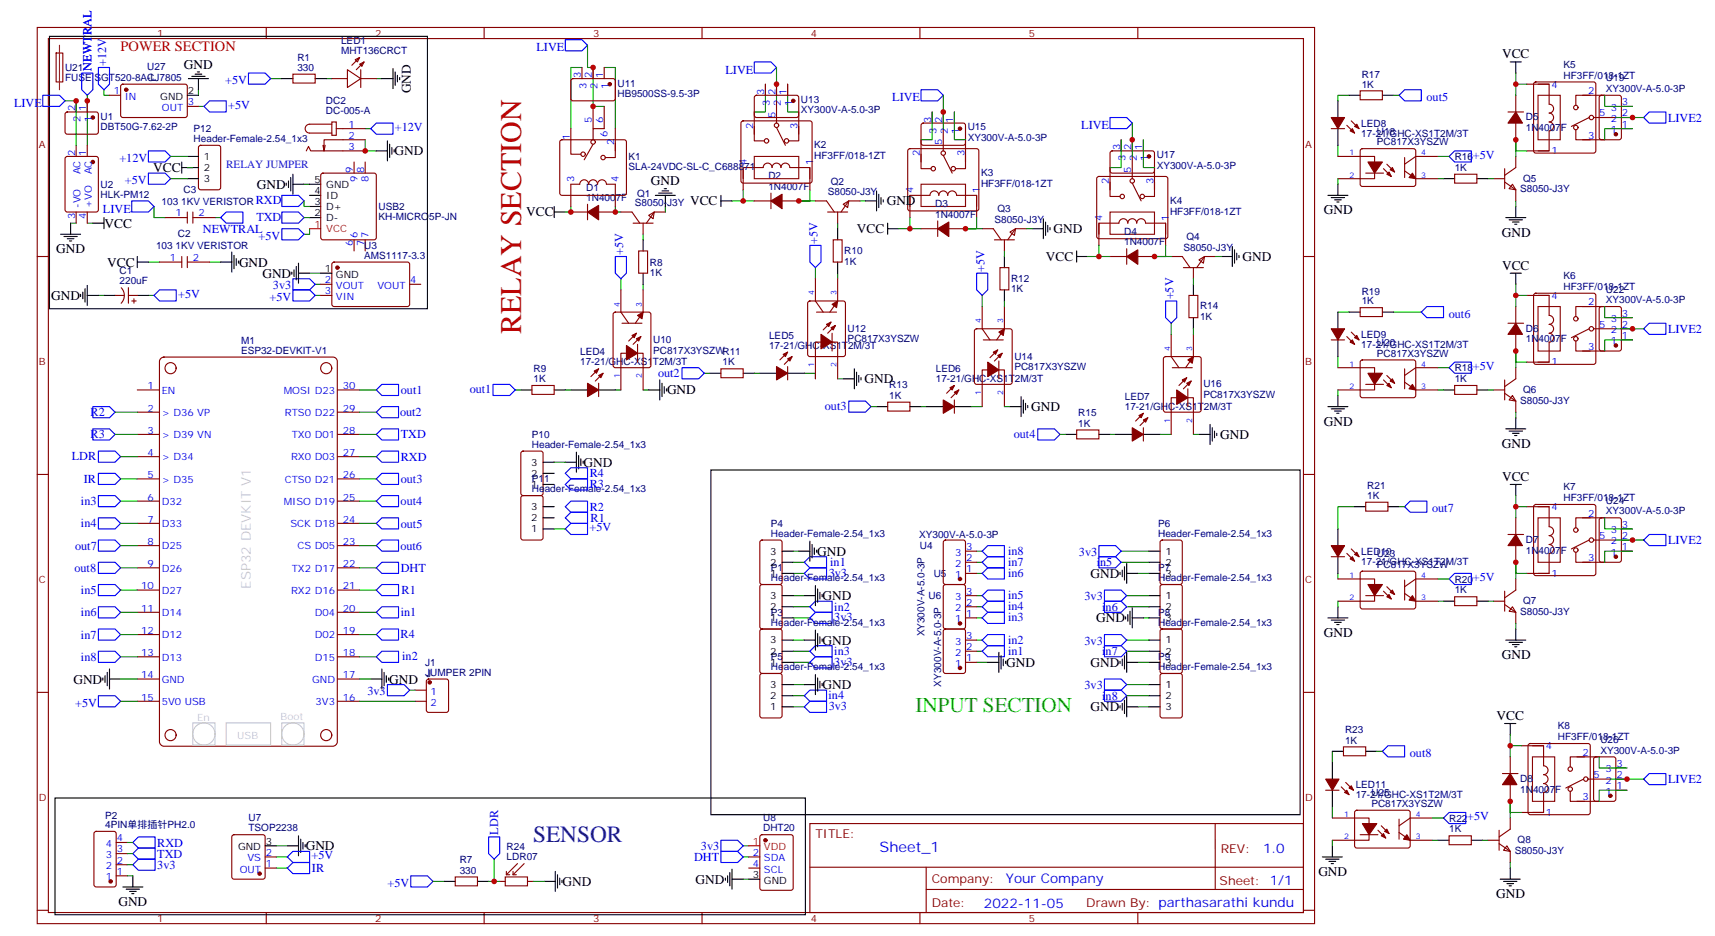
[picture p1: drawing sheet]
<svg xmlns="http://www.w3.org/2000/svg" width="544mm" height="297mm" viewBox="0 0 544 297" stroke-linecap="round" stroke-linejoin="round" font-family="sans-serif">
<defs><g id="words">
<text font-size="9.5" fill="#f00" x="165.4" y="106" transform="rotate(-90 165.4 106)">RELAY SECTION</text>
<text font-size="7.4" fill="#309" x="169.2" y="267.3">SENSOR</text>
<text font-size="6.7" fill="#0f0" x="290.5" y="226">INPUT SECTION</text>
<text font-size="4.6" fill="#f00" x="38.3" y="16.1">POWER SECTION</text>
<text font-size="4.6" fill="#00f" x="279.1" y="270.3">Sheet_1</text>
<g font-size="4.2">
<text x="58.4" y="21.7">GND</text>
<text x="476.7" y="18.5">VCC</text>
<text x="130.3" y="29.6" transform="rotate(-90 130.3 29.6)">GND</text>
<text x="125.2" y="49.3">GND</text>
<text x="48.6" y="54.6">VCC</text>
<text x="81.5" y="59.8">GND</text>
<text x="206.6" y="58.8">GND</text>
<text x="219" y="65.1">VCC</text>
<text x="281.4" y="65.1">GND</text>
<text x="167" y="68.7">VCC</text>
<text x="420.1" y="68">GND</text>
<text x="33.2" y="72.2">VCC</text>
<text x="271.9" y="74">VCC</text>
<text x="334.3" y="74">GND</text>
<text x="476.6" y="75">GND</text>
<text x="17.8" y="80.4">GND</text>
<text x="331.9" y="82.8">VCC</text>
<text x="394.3" y="82.8">GND</text>
<text x="34" y="84.6">VCC</text>
<text x="75.8" y="84.6">GND</text>
<text x="83.3" y="88.1">GND</text>
<text x="476.7" y="85.6">VCC</text>
<text x="16.2" y="95.2">GND</text>
<text x="211.7" y="125.2">GND</text>
<text x="274.3" y="121.6">GND</text>
<text x="327.2" y="130.4">GND</text>
<text x="420.1" y="135">GND</text>
<text x="387.2" y="139.2">GND</text>
<text x="476.6" y="142.1">GND</text>
<text x="185.2" y="148.1">GND</text>
<text x="476.7" y="152.6">VCC</text>
<text x="259.3" y="176.3">GND</text>
<text x="346.1" y="183.3">GND</text>
<text x="261.1" y="190.4">GND</text>
<text x="347.8" y="197.4">GND</text>
<text x="420.1" y="202">GND</text>
<text x="261.1" y="204.5">GND</text>
<text x="476.6" y="209.1">GND</text>
<text x="319.3" y="211.6">GND</text>
<text x="346.1" y="211.5">GND</text>
<text x="23.3" y="216.9">GND</text>
<text x="123.5" y="216.9">GND</text>
<text x="261.1" y="218.6">GND</text>
<text x="346.1" y="225.6">GND</text>
<text x="474.9" y="228.4">VCC</text>
<text x="97" y="269.8">GND</text>
<text x="178.5" y="281.1">GND</text>
<text x="220.7" y="280.4">GND</text>
<text x="418.4" y="277.9">GND</text>
<text x="37.6" y="287.5">GND</text>
<text x="474.8" y="284.9">GND</text>
</g>
<text font-size="4.2" fill="#ccc" x="79.6" y="186.8" transform="rotate(-90 79.6 186.8)">ESP32 DEVKIT V1</text>
<g font-size="4.2" fill="#00f">
<text x="400.8" y="270.6">1.0</text>
<text x="319.2" y="280.1">Your Company</text>
<text x="312.3" y="287.9">2022-11-05</text>
</g>
<g font-size="3.9" fill="#00f">
<text x="170.3" y="16.3">LIVE</text>
<text x="29.1" y="22.4" transform="rotate(-90 29.1 22.4)">NEWTRAL</text>
<text x="33.7" y="20.8" transform="rotate(-90 33.7 20.8)">+12V</text>
<text x="230.2" y="23.4">LIVE</text>
<text x="71.5" y="26.8">+5V</text>
<text x="4.5" y="34">LIVE</text>
<text x="72.4" y="34.5">+5V</text>
<text x="283.1" y="32.2">LIVE</text>
<text x="452.7" y="32">out5</text>
<text x="125.3" y="41.6">+12V</text>
<text x="343.1" y="41">LIVE</text>
<text x="529.3" y="38.6">LIVE2</text>
<text x="37.9" y="51.4">+12V</text>
<text x="467.4" y="50.3">+5V</text>
<text x="39.7" y="58.5">+5V</text>
<text x="81.1" y="64.8">RXD</text>
<text x="32.7" y="67.5">LIVE</text>
<text x="81.4" y="70.1">TXD</text>
<text x="64.4" y="73.8">NEWTRAL</text>
<text x="82" y="76.1">+5V</text>
<text x="259.5" y="77.4" transform="rotate(-90 259.5 77.4)">+5V</text>
<text x="197.7" y="80.9" transform="rotate(-90 197.7 80.9)">+5V</text>
<text x="312.4" y="86.2" transform="rotate(-90 312.4 86.2)">+5V</text>
<text x="56.5" y="94.4">+5V</text>
<text x="85.6" y="95.5">+5V</text>
<text x="86.6" y="91.6">3v3</text>
<text x="372.4" y="95" transform="rotate(-90 372.4 95)">+5V</text>
<text x="459.7" y="100.8">out6</text>
<text x="529.3" y="105.7">LIVE2</text>
<text x="208.8" y="119.6">out2</text>
<text x="467.4" y="117.4">+5V</text>
<text x="127.2" y="125">out1</text>
<text x="149" y="124.8">out1</text>
<text x="28.8" y="131.9">R2</text>
<text x="261.7" y="130.2">out3</text>
<text x="126.9" y="132.1">out2</text>
<text x="28.8" y="139">R3</text>
<text x="127.2" y="139.1">TXD</text>
<text x="321.7" y="139.1">out4</text>
<text x="22.8" y="146">LDR</text>
<text x="127.2" y="146.2">RXD</text>
<text x="26.6" y="153.1">IR</text>
<text x="127.2" y="153.3">out3</text>
<text x="187.1" y="151.4">R4</text>
<text x="187.1" y="155">R3</text>
<text x="25.7" y="160.3">in3</text>
<text x="127.1" y="160.3">out4</text>
<text x="25.7" y="167.3">in4</text>
<text x="127.2" y="167.4">out5</text>
<text x="187.1" y="162">R2</text>
<text x="187.4" y="165.6">R1</text>
<text x="454.4" y="162.5">out7</text>
<text x="187.1" y="168.6">+5V</text>
<text x="529.3" y="172.7">LIVE2</text>
<text x="23.8" y="174.4">out7</text>
<text x="127" y="174.4">out6</text>
<text x="263.5" y="179.5">in1</text>
<text x="319.9" y="179.5">in7</text>
<text x="319.9" y="176">in8</text>
<text x="342.4" y="176.3">3v3</text>
<text x="348" y="179.7">in5</text>
<text x="23.6" y="181.4">out8</text>
<text x="127.2" y="181.4">DHT</text>
<text x="263" y="183">3v3</text>
<text x="319.9" y="183">in6</text>
<text x="467.4" y="184.4">+5V</text>
<text x="25.7" y="188.5">in5</text>
<text x="127.4" y="188.5">R1</text>
<text x="319.9" y="190.1">in5</text>
<text x="344.1" y="190.4">3v3</text>
<text x="25.7" y="195.5">in6</text>
<text x="127.2" y="195.5">in1</text>
<text x="264.8" y="193.8">in2</text>
<text x="264.8" y="197.1">3v3</text>
<text x="319.9" y="197.1">in3</text>
<text x="319.9" y="193.6">in4</text>
<text x="349.8" y="193.8">in6</text>
<text x="25.7" y="202.6">in7</text>
<text x="127.1" y="202.5">R4</text>
<text x="25.7" y="209.6">in8</text>
<text x="127.6" y="209.5">in2</text>
<text x="264.8" y="207.9">in3</text>
<text x="319.9" y="207.7">in1</text>
<text x="319.9" y="204.2">in2</text>
<text x="344.1" y="204.5">3v3</text>
<text x="349.8" y="207.9">in7</text>
<text x="264.8" y="211.2">3v3</text>
<text x="116.6" y="220.5">3v3</text>
<text x="262.9" y="221.9">in4</text>
<text x="344.1" y="218.7">3v3</text>
<text x="23.8" y="224.3">+5V</text>
<text x="263" y="225.3">3v3</text>
<text x="349.8" y="222">in8</text>
<text x="447.4" y="240.1">out8</text>
<text x="529.3" y="248.4">LIVE2</text>
<text x="465.6" y="260.2">+5V</text>
<text x="49.9" y="268.6">RXD</text>
<text x="158.1" y="264.8" transform="rotate(-90 158.1 264.8)">LDR</text>
<text x="222.4" y="269.8">3v3</text>
<text x="49.9" y="275.6">3v3</text>
<text x="49.9" y="272.1">TXD</text>
<text x="98.9" y="272.6">+5V</text>
<text x="220.3" y="273.3">DHT</text>
<text x="99" y="276.7">IR</text>
<text x="123" y="281.5">+5V</text>
</g>
<g font-size="3.9" fill="#800">
<text x="258.8" y="265.9">TITLE:</text>
<text x="387.4" y="270.6">REV:</text>
<text x="295.7" y="280.1">Company:</text>
<text x="387" y="280.7">Sheet: 1/1</text>
<text x="295.7" y="287.8">Date:</text>
<text x="344.7" y="287.8">Drawn By: parthasarathi kundu</text>
</g>
<text font-size="3.5" fill="#30c" x="71.8" y="53.2">RELAY JUMPER</text>
<g font-size="3.2" fill="#800">
<text x="49.9" y="11.7">1</text>
<text x="119.1" y="11.7">2</text>
<text x="188.2" y="11.7">3</text>
<text x="257.4" y="11.7">4</text>
<text x="326.5" y="11.7">5</text>
<text x="12.3" y="46.8">A</text>
<text x="414.2" y="46.8">A</text>
<text x="12.3" y="116">B</text>
<text x="414.2" y="116">B</text>
<text x="12.3" y="185.1">C</text>
<text x="414.2" y="185.1">C</text>
<text x="12.3" y="254.2">D</text>
<text x="414.2" y="254.2">D</text>
<text x="49.9" y="292.5">1</text>
<text x="119.1" y="292.5">2</text>
<text x="188.2" y="292.5">3</text>
<text x="257.4" y="292.5">4</text>
<text x="326.5" y="292.5">5</text>
</g>
<g font-size="3.2" fill="#000080">
<text x="108.2" y="17.2">MHT136CRCT</text>
<text x="108.2" y="14">LED1</text>
<text x="20.6" y="22.5">U21</text>
<text x="46.8" y="22.3">U27</text>
<text x="94.4" y="22.5">330</text>
<text x="94.4" y="19.2">R1</text>
<text x="496.2" y="21.5">K5</text>
<text x="20.6" y="25.8">FUSE SGT520-8A-L</text>
<text x="46.8" y="25.5">CJ7805</text>
<text x="196" y="27.5">U11</text>
<text x="432.1" y="27.8">1K</text>
<text x="432.1" y="24.8">R17</text>
<text x="496.2" y="24.9">HF3FF/018-1ZT</text>
<text x="509.6" y="29.2">XY300V-A-5.0-3P</text>
<text x="509.6" y="25.8">U19</text>
<text x="103.4" y="33">DC2</text>
<text x="196" y="30.7">HB9500SS-9.5-3P</text>
<text x="254.2" y="36">XY300V-A-5.0-3P</text>
<text x="254.2" y="32.6">U13</text>
<text x="31.9" y="41.3">DBT50G-7.62-2P</text>
<text x="31.9" y="38.2">U1</text>
<text x="61.5" y="41.8">P12</text>
<text x="103.4" y="36.1">DC-005-A</text>
<text x="307.1" y="41.4">U15</text>
<text x="432" y="40.2">LED8</text>
<text x="484.2" y="41.6">1N4007F</text>
<text x="484.2" y="38.2">D5</text>
<text x="61.5" y="45">Header-Female-2.54_1x3</text>
<text x="258.4" y="47">K2</text>
<text x="307.1" y="44.8">XY300V-A-5.0-3P</text>
<text x="432" y="43.4">17-21/GHC-XS1T2M/3T</text>
<text x="437" y="46.1">PC817X3YSZW</text>
<text x="437" y="42.7">U18</text>
<text x="199.5" y="53.9">SLA-24VDC-SL-C_C688871</text>
<text x="199.5" y="50.7">K1</text>
<text x="258.4" y="50.4">HF3FF/018-1ZT</text>
<text x="367.1" y="53.6">XY300V-A-5.0-3P</text>
<text x="367.1" y="50.2">U17</text>
<text x="461.6" y="50.8">R16</text>
<text x="31.9" y="59.6">U2</text>
<text x="243.8" y="56.8">D2</text>
<text x="263.6" y="58.6">Q2</text>
<text x="311.3" y="59.3">HF3FF/018-1ZT</text>
<text x="311.3" y="55.9">K3</text>
<text x="461.6" y="54.2">1K</text>
<text x="483.4" y="57.6">Q5</text>
<text x="31.9" y="62.8">HLK-PM12</text>
<text x="51.3" y="64.9">103 1KV VERISTOR</text>
<text x="58.2" y="61.1">C3</text>
<text x="186" y="63.7">1N4007F</text>
<text x="186" y="60.6">D1</text>
<text x="201.5" y="65.5">S8050-J3Y</text>
<text x="202.1" y="62.4">Q1</text>
<text x="243.8" y="60.2">1N4007F</text>
<text x="262.7" y="62">S8050-J3Y</text>
<text x="296.8" y="65.6">D3</text>
<text x="371.3" y="64.7">K4</text>
<text x="482.4" y="61">S8050-J3Y</text>
<text x="120.1" y="69.9">KH-MICRO5P-JN</text>
<text x="120.1" y="66.6">USB2</text>
<text x="296.8" y="69">1N4007F</text>
<text x="315.6" y="70.8">S8050-J3Y</text>
<text x="316.5" y="67.4">Q3</text>
<text x="371.3" y="68.1">HF3FF/018-1ZT</text>
<text x="56.5" y="75.2">C2</text>
<text x="356.7" y="77.9">1N4007F</text>
<text x="356.7" y="74.5">D4</text>
<text x="376.5" y="76.2">Q4</text>
<text x="49.5" y="79">103 1KV VERISTOR</text>
<text x="115.5" y="82.1">AMS1117-3.3</text>
<text x="115.5" y="78.9">U3</text>
<text x="267.9" y="83.9">1K</text>
<text x="267.9" y="80.5">R10</text>
<text x="375.6" y="79.6">S8050-J3Y</text>
<text x="37.9" y="87.1">C1</text>
<text x="206.2" y="87.6">1K</text>
<text x="206.2" y="84.5">R8</text>
<text x="320.9" y="89.4">R12</text>
<text x="496.2" y="88.6">K6</text>
<text x="37.9" y="90.2">220uF</text>
<text x="320.9" y="92.8">1K</text>
<text x="432.1" y="93.6">R19</text>
<text x="496.2" y="92">HF3FF/018-1ZT</text>
<text x="509.6" y="92.8">U22</text>
<text x="380.8" y="101.6">1K</text>
<text x="380.8" y="98.2">R14</text>
<text x="432.1" y="96.6">1K</text>
<text x="509.6" y="96.2">XY300V-A-5.0-3P</text>
<text x="244.1" y="107.5">LED5</text>
<text x="269" y="105.2">U12</text>
<text x="432" y="107.2">LED9</text>
<text x="484.2" y="105.2">D6</text>
<text x="76.5" y="112.2">ESP32-DEVKIT-V1</text>
<text x="76.5" y="109.1">M1</text>
<text x="184.1" y="112.8">LED4</text>
<text x="207.3" y="112.2">PC817X3YSZWR11</text>
<text x="207.3" y="109">U10</text>
<text x="244.1" y="110.7">17-21/GHC-XS1T2M/3T</text>
<text x="269" y="108.6">PC817X3YSZW</text>
<text x="432" y="110.4">17-21/GHC-XS1T2M/3T</text>
<text x="437" y="113.1">PC817X3YSZW</text>
<text x="437" y="109.7">U20</text>
<text x="484.2" y="108.6">1N4007F</text>
<text x="169.3" y="118">R9</text>
<text x="184.1" y="116">17-21/GHC-XS1T2M/3T</text>
<text x="229.3" y="116">1K</text>
<text x="297" y="118.1">LED6</text>
<text x="321.9" y="117.5">PC817X3YSZW</text>
<text x="321.9" y="114.1">U14</text>
<text x="461.6" y="117.9">R18</text>
<text x="169.3" y="121.2">1K</text>
<text x="282.2" y="123.1">R13</text>
<text x="297" y="121.2">17-21/GHC-XS1T2M/3T</text>
<text x="381.9" y="122.9">U16</text>
<text x="461.6" y="121.2">1K</text>
<text x="483.4" y="124.6">Q6</text>
<text x="282.2" y="126.5">1K</text>
<text x="342.2" y="132">R15</text>
<text x="357" y="130.1">17-21/GHC-XS1T2M/3T</text>
<text x="357" y="126.9">LED7</text>
<text x="381.9" y="126.3">PC817X3YSZW</text>
<text x="482.4" y="128">S8050-J3Y</text>
<text x="342.2" y="135.4">1K</text>
<text x="168.8" y="142.1">Header-Female-2.54_1x3</text>
<text x="168.8" y="138.8">P10</text>
<text x="168.8" y="153">P11</text>
<text x="433.9" y="155.1">R21</text>
<text x="496.2" y="155.6">K7</text>
<text x="168.8" y="156.2">Header-Female-2.54_1x3</text>
<text x="433.9" y="158.3">1K</text>
<text x="496.2" y="159">HF3FF/018-1ZT</text>
<text x="509.6" y="159.8">U24</text>
<text x="244.7" y="167.1">P4</text>
<text x="367.5" y="167.1">P6</text>
<text x="509.6" y="163.2">XY300V-A-5.0-3P</text>
<text x="244.7" y="170.3">Header-Female-2.54_1x3</text>
<text x="291.7" y="170.7">XY300V-A-5.0-3P</text>
<text x="367.5" y="170.3">Header-Female-2.54_1x3</text>
<text x="484.2" y="172.3">D7</text>
<text x="291.9" y="174.3">U4</text>
<text x="432" y="179.2">17-21/GHC-XS1T2M/3T</text>
<text x="432" y="176">LED10</text>
<text x="437" y="176.8">U23</text>
<text x="484.2" y="175.7">1N4007F</text>
<text x="244.7" y="184.4">Header-Female-2.54_1x3</text>
<text x="244.7" y="181.2">P1</text>
<text x="296.3" y="183.1">U5</text>
<text x="367.5" y="184.4">Header-Female-2.54_1x3</text>
<text x="367.5" y="181.2">P7</text>
<text x="437" y="180.2">PC817X3YSZW</text>
<text x="461.6" y="184.9">R20</text>
<text x="294.7" y="190.1">U6</text>
<text x="461.6" y="188.3">1K</text>
<text x="483.4" y="191.7">Q7</text>
<text x="244.7" y="195.3">P3</text>
<text x="367.5" y="195.3">P8</text>
<text x="482.4" y="195.1">S8050-J3Y</text>
<text x="244.7" y="198.5">Header-Female-2.54_1x3</text>
<text x="293.4" y="201.9" transform="rotate(-90 293.4 201.9)">XY300V-A-5.0-3P</text>
<text x="367.5" y="198.5">Header-Female-2.54_1x3</text>
<text x="244.7" y="209.4">P5</text>
<text x="367.5" y="209.4">P9</text>
<text x="135" y="214.4">JUMPER 2PIN</text>
<text x="135" y="211.2">J1</text>
<text x="135.3" y="214.9">J</text>
<text x="244.7" y="212.6">Header-Female-2.54_1x3</text>
<text x="367.5" y="212.6">Header-Female-2.54_1x3</text>
<text x="298.7" y="217.8" transform="rotate(-90 298.7 217.8)">XY300V-A-5.0-3P</text>
<text x="426.8" y="232.7">R23</text>
<text x="494.4" y="231.4">K8</text>
<text x="426.8" y="235.9">1K</text>
<text x="494.4" y="234.8">HF3FF/018-1ZT</text>
<text x="507.9" y="239.1">XY300V-A-5.0-3P</text>
<text x="507.9" y="235.7">U26</text>
<text x="430.2" y="250.1">LED11</text>
<text x="482.4" y="251.5">1N4007F</text>
<text x="482.4" y="248.1">D8</text>
<text x="430.2" y="253.3">17-21/GHC-XS1T2M/3T</text>
<text x="435.2" y="256">PC817X3YSZW</text>
<text x="435.2" y="252.6">U25</text>
<text x="33.4" y="262.7">4PIN单排插针PH2.0</text>
<text x="33.4" y="259.8">P2</text>
<text x="78.9" y="263.8">TSOP2238</text>
<text x="78.9" y="260.5">U7</text>
<text x="242.2" y="263.8">DHT20</text>
<text x="242.2" y="260.6">U8</text>
<text x="459.9" y="260.7">R22</text>
<text x="160.8" y="269.8">R24</text>
<text x="459.9" y="264.1">1K</text>
<text x="481.6" y="267.5">Q8</text>
<text x="145.9" y="273.9">R7</text>
<text x="160.8" y="272.9">LDR07</text>
<text x="480.7" y="270.9">S8050-J3Y</text>
<text x="145.9" y="277.2">330</text>
</g>
<g font-size="3.2" fill="#00f">
<text x="36.1" y="29.9">1</text>
<text x="184.3" y="24.8" transform="rotate(-90 184.3 24.8)">3</text>
<text x="186.1" y="28.3" transform="rotate(-90 186.1 28.3)">3</text>
<text x="187.9" y="24.8" transform="rotate(-90 187.9 24.8)">2</text>
<text x="189.6" y="28.3" transform="rotate(-90 189.6 28.3)">2</text>
<text x="191.4" y="24.8" transform="rotate(-90 191.4 24.8)">1</text>
<text x="193.1" y="28.3" transform="rotate(-90 193.1 28.3)">1</text>
<text x="492.3" y="27.8">4</text>
<text x="503.9" y="29.9">2</text>
<text x="23.8" y="35.3" transform="rotate(-90 23.8 35.3)">2</text>
<text x="27.3" y="35.3" transform="rotate(-90 27.3 35.3)">1</text>
<text x="39.6" y="31.6">IN</text>
<text x="51.4" y="35.2">OUT</text>
<text x="59.6" y="33.4">3</text>
<text x="242.5" y="30.1" transform="rotate(-90 242.5 30.1)">3</text>
<text x="244.3" y="33.6" transform="rotate(-90 244.3 33.6)">3</text>
<text x="246.1" y="30.1" transform="rotate(-90 246.1 30.1)">2</text>
<text x="247.8" y="33.6" transform="rotate(-90 247.8 33.6)">2</text>
<text x="249.6" y="30.1" transform="rotate(-90 249.6 30.1)">1</text>
<text x="251.4" y="33.6" transform="rotate(-90 251.4 33.6)">1</text>
<text x="511.2" y="35.2">3</text>
<text x="514.7" y="33.4">3</text>
<text x="25.6" y="38.8" transform="rotate(-90 25.6 38.8)">2</text>
<text x="29.1" y="38.8" transform="rotate(-90 29.1 38.8)">1</text>
<text x="110.6" y="40.5">1</text>
<text x="187.9" y="39.1" transform="rotate(-90 187.9 39.1)">5</text>
<text x="191.4" y="39.1" transform="rotate(-90 191.4 39.1)">6</text>
<text x="239" y="40.8" transform="rotate(-90 239 40.8)">2</text>
<text x="246.1" y="37.3" transform="rotate(-90 246.1 37.3)">5</text>
<text x="253.1" y="40.8" transform="rotate(-90 253.1 40.8)">3</text>
<text x="295.5" y="38.9" transform="rotate(-90 295.5 38.9)">3</text>
<text x="299" y="38.9" transform="rotate(-90 299 38.9)">2</text>
<text x="302.5" y="38.9" transform="rotate(-90 302.5 38.9)">1</text>
<text x="507.5" y="36.9">5</text>
<text x="511.2" y="38.7">2</text>
<text x="514.7" y="40.5">1</text>
<text x="514.7" y="36.9">2</text>
<text x="110.6" y="47.5">3</text>
<text x="110.6" y="44">2</text>
<text x="180.8" y="44.3" transform="rotate(-90 180.8 44.3)">1</text>
<text x="192.8" y="43.5" transform="rotate(-90 192.8 43.5)">6</text>
<text x="194.9" y="46.1" transform="rotate(-90 194.9 46.1)">2</text>
<text x="297.2" y="42.4" transform="rotate(-90 297.2 42.4)">3</text>
<text x="299" y="46.1" transform="rotate(-90 299 46.1)">5</text>
<text x="300.7" y="42.4" transform="rotate(-90 300.7 42.4)">2</text>
<text x="304.3" y="42.4" transform="rotate(-90 304.3 42.4)">1</text>
<text x="355.4" y="47.7" transform="rotate(-90 355.4 47.7)">3</text>
<text x="359" y="47.7" transform="rotate(-90 359 47.7)">2</text>
<text x="362.5" y="47.7" transform="rotate(-90 362.5 47.7)">1</text>
<text x="503.9" y="44">3</text>
<text x="511.2" y="42.2">1</text>
<text x="23.8" y="49.5" transform="rotate(-90 23.8 49.5)">2</text>
<text x="27.3" y="49.5" transform="rotate(-90 27.3 49.5)">1</text>
<text x="236.9" y="52.5" transform="rotate(-90 236.9 52.5)">4</text>
<text x="258.1" y="52.5" transform="rotate(-90 258.1 52.5)">1</text>
<text x="291.9" y="49.6" transform="rotate(-90 291.9 49.6)">2</text>
<text x="306" y="49.6" transform="rotate(-90 306 49.6)">3</text>
<text x="357.2" y="51.2" transform="rotate(-90 357.2 51.2)">3</text>
<text x="360.7" y="51.2" transform="rotate(-90 360.7 51.2)">2</text>
<text x="364.2" y="51.2" transform="rotate(-90 364.2 51.2)">1</text>
<text x="492.3" y="48.9">1</text>
<text x="25.6" y="55.3" transform="rotate(-90 25.6 55.3)">AC</text>
<text x="29.1" y="55.3" transform="rotate(-90 29.1 55.3)">AC</text>
<text x="112" y="54.9" transform="rotate(-90 112 54.9)">9</text>
<text x="113.4" y="57.7" transform="rotate(-90 113.4 57.7)">9</text>
<text x="115.5" y="54.9" transform="rotate(-90 115.5 54.9)">8</text>
<text x="116.9" y="57.7" transform="rotate(-90 116.9 57.7)">8</text>
<text x="182.2" y="57.7" transform="rotate(-90 182.2 57.7)">3</text>
<text x="196.3" y="57.7" transform="rotate(-90 196.3 57.7)">4</text>
<text x="351.9" y="58.5" transform="rotate(-90 351.9 58.5)">2</text>
<text x="359" y="54.9" transform="rotate(-90 359 54.9)">5</text>
<text x="366" y="58.5" transform="rotate(-90 366 58.5)">3</text>
<text x="25.6" y="66" transform="rotate(-90 25.6 66)">-VO</text>
<text x="29.1" y="66" transform="rotate(-90 29.1 66)">+VO</text>
<text x="289.8" y="61.3" transform="rotate(-90 289.8 61.3)">4</text>
<text x="311" y="61.3" transform="rotate(-90 311 61.3)">1</text>
<text x="23.8" y="69.5" transform="rotate(-90 23.8 69.5)">3</text>
<text x="27.3" y="69.5" transform="rotate(-90 27.3 69.5)">4</text>
<text x="55.7" y="68.7">1</text>
<text x="63" y="68.7">2</text>
<text x="349.8" y="70.1" transform="rotate(-90 349.8 70.1)">4</text>
<text x="370.9" y="70.1" transform="rotate(-90 370.9 70.1)">1</text>
<text x="113.4" y="75.4" transform="rotate(-90 113.4 75.4)">6</text>
<text x="116.9" y="75.4" transform="rotate(-90 116.9 75.4)">7</text>
<text x="53.9" y="82.8">1</text>
<text x="61.2" y="82.8">2</text>
<text x="112" y="78.1" transform="rotate(-90 112 78.1)">6</text>
<text x="115.5" y="78.1" transform="rotate(-90 115.5 78.1)">7</text>
<text x="103.1" y="89.9">2</text>
<text x="130.2" y="89.9">4</text>
<text x="103.1" y="93.4">3</text>
<text x="106.6" y="91.6">VOUT</text>
<text x="106.6" y="95.1">VIN</text>
<text x="119.8" y="91.6">VOUT</text>
<text x="492.3" y="94.8">4</text>
<text x="503.9" y="96.9">2</text>
<text x="514.7" y="100.4">3</text>
<text x="507.5" y="104">5</text>
<text x="511.2" y="105.7">2</text>
<text x="511.2" y="102.2">3</text>
<text x="514.7" y="107.5">1</text>
<text x="514.7" y="104">2</text>
<text x="503.9" y="111">3</text>
<text x="511.2" y="109.3">1</text>
<text x="492.3" y="116">1</text>
<text x="46.8" y="123.5">1</text>
<text x="51.3" y="124.9">EN</text>
<text x="90.1" y="124.9">MOSI D23</text>
<text x="108.8" y="123.5">30</text>
<text x="46.8" y="130.6">2</text>
<text x="51.3" y="132">&gt; D36 VP</text>
<text x="90.4" y="132">RTS0 D22</text>
<text x="108.8" y="130.6">29</text>
<text x="46.8" y="137.6">3</text>
<text x="108.8" y="137.6">28</text>
<text x="51.3" y="139">&gt; D39 VN</text>
<text x="92.6" y="139">TX0 D01</text>
<text x="46.8" y="144.7">4</text>
<text x="51.3" y="146.1">&gt; D34</text>
<text x="92.4" y="146.1">RX0 D03</text>
<text x="108.8" y="144.7">27</text>
<text x="46.8" y="151.7">5</text>
<text x="51.3" y="153.2">&gt; D35</text>
<text x="90.4" y="153.2">CTS0 D21</text>
<text x="108.8" y="151.7">26</text>
<text x="46.8" y="158.8">6</text>
<text x="51.3" y="160.2">D32</text>
<text x="90.1" y="160.2">MISO D19</text>
<text x="108.8" y="158.8">25</text>
<text x="492.3" y="161.8">4</text>
<text x="46.8" y="165.9">7</text>
<text x="51.3" y="167.3">D33</text>
<text x="92.2" y="167.3">SCK D18</text>
<text x="108.8" y="165.9">24</text>
<text x="503.9" y="163.9">2</text>
<text x="514.7" y="167.5">3</text>
<text x="46.8" y="172.9">8</text>
<text x="108.8" y="172.9">23</text>
<text x="507.5" y="171">5</text>
<text x="511.2" y="172.8">2</text>
<text x="511.2" y="169.2">3</text>
<text x="514.7" y="171">2</text>
<text x="46.8" y="180">9</text>
<text x="51.3" y="174.3">D25</text>
<text x="94.4" y="174.3">CS D05</text>
<text x="108.8" y="180">22</text>
<text x="303.1" y="179.8">2</text>
<text x="303.1" y="176.3">3</text>
<text x="306.6" y="178">2</text>
<text x="306.6" y="174.5">3</text>
<text x="503.9" y="178">3</text>
<text x="511.2" y="176.3">1</text>
<text x="514.7" y="174.5">1</text>
<text x="51.3" y="181.4">D26</text>
<text x="92.6" y="181.4">TX2 D17</text>
<text x="303.1" y="183.3">1</text>
<text x="306.6" y="181.6">1</text>
<text x="492.3" y="183">1</text>
<text x="44.8" y="187">10</text>
<text x="51.3" y="188.4">D27</text>
<text x="92.4" y="188.4">RX2 D16</text>
<text x="108.8" y="187">21</text>
<text x="303.1" y="190.4">3</text>
<text x="306.6" y="188.6">3</text>
<text x="44.8" y="194.1">11</text>
<text x="51.3" y="195.5">D14</text>
<text x="99.9" y="195.5">D04</text>
<text x="108.8" y="194.1">20</text>
<text x="303.1" y="197.4">1</text>
<text x="303.1" y="193.9">2</text>
<text x="306.6" y="195.7">1</text>
<text x="306.6" y="192.2">2</text>
<text x="44.8" y="201.1">12</text>
<text x="51.3" y="202.5">D12</text>
<text x="99.9" y="202.5">D02</text>
<text x="108.8" y="201.1">19</text>
<text x="306.6" y="202.7">3</text>
<text x="44.8" y="208.2">13</text>
<text x="51.3" y="209.6">D13</text>
<text x="99.9" y="209.6">D15</text>
<text x="108.8" y="208.2">18</text>
<text x="303.1" y="208">2</text>
<text x="303.1" y="204.5">3</text>
<text x="306.6" y="209.8">1</text>
<text x="306.6" y="206.3">2</text>
<text x="44.8" y="215.2">14</text>
<text x="108.8" y="215.2">17</text>
<text x="303.1" y="211.6">1</text>
<text x="51.3" y="216.7">GND</text>
<text x="99.1" y="216.7">GND</text>
<text x="136.6" y="220.4">1</text>
<text x="44.8" y="222.3">15</text>
<text x="51.3" y="223.7">5V0 USB</text>
<text x="100.1" y="223.7">3V3</text>
<text x="108.8" y="222.3">16</text>
<text x="136.6" y="223.9">2</text>
<text x="490.5" y="237.7">4</text>
<text x="502.2" y="239.8">2</text>
<text x="509.4" y="245.1">3</text>
<text x="512.9" y="243.3">3</text>
<text x="505.7" y="246.8">5</text>
<text x="509.4" y="248.6">2</text>
<text x="512.9" y="250.4">1</text>
<text x="512.9" y="246.8">2</text>
<text x="502.2" y="253.9">3</text>
<text x="509.4" y="252.1">1</text>
<text x="490.5" y="258.8">1</text>
<text x="33.5" y="268.7">4</text>
<text x="37" y="266.9">4</text>
<text x="33.5" y="275.8">2</text>
<text x="33.5" y="272.2">3</text>
<text x="37" y="274">2</text>
<text x="37" y="270.5">3</text>
<text x="78.5" y="273.3">VS</text>
<text x="84.3" y="275.1">1</text>
<text x="84.3" y="271.5">2</text>
<text x="238.9" y="271.5">2</text>
<text x="238.9" y="275.1">4</text>
<text x="242.4" y="273.3">SDA</text>
<text x="33.5" y="279.3">1</text>
<text x="37" y="277.5">1</text>
<text x="76.1" y="276.8">OUT</text>
<text x="242.4" y="276.8">SCL</text>
</g>
<g font-size="3.2">
<text x="59.6" y="29.9">2</text>
<text x="50.9" y="31.6">GND</text>
<text x="64.7" y="50.7">1</text>
<text x="64.7" y="54.2">2</text>
<text x="64.7" y="57.7">3</text>
<text x="99.8" y="58.1">5</text>
<text x="103.5" y="59.5">GND</text>
<text x="99.8" y="61.6">4</text>
<text x="99.8" y="65.2">3</text>
<text x="103.5" y="63">ID</text>
<text x="99.8" y="68.7">2</text>
<text x="103.5" y="66.6">D+</text>
<text x="103.5" y="70.1">D-</text>
<text x="103.1" y="86.3">1</text>
<text x="106.6" y="88.1">GND</text>
<text x="168.6" y="147.7">3</text>
<text x="168.6" y="154.8">1</text>
<text x="168.6" y="151.2">2</text>
<text x="168.6" y="161.8">3</text>
<text x="168.6" y="165.3">2</text>
<text x="168.6" y="168.9">1</text>
<text x="244.4" y="179.5">2</text>
<text x="244.4" y="175.9">3</text>
<text x="369.9" y="175.9">1</text>
<text x="369.9" y="179.5">2</text>
<text x="244.4" y="183">1</text>
<text x="369.9" y="183">3</text>
<text x="244.4" y="190">3</text>
<text x="369.9" y="190">1</text>
<text x="244.4" y="197.1">1</text>
<text x="244.4" y="193.6">2</text>
<text x="369.9" y="193.6">2</text>
<text x="369.9" y="197.1">3</text>
<text x="244.4" y="207.7">2</text>
<text x="244.4" y="204.2">3</text>
<text x="369.9" y="204.2">1</text>
<text x="369.9" y="207.7">2</text>
<text x="244.4" y="211.2">1</text>
<text x="369.9" y="211.2">3</text>
<text x="244.4" y="221.8">2</text>
<text x="244.4" y="218.3">3</text>
<text x="369.9" y="218.3">1</text>
<text x="369.9" y="221.8">2</text>
<text x="244.4" y="225.3">1</text>
<text x="369.9" y="225.3">3</text>
<text x="75.6" y="269.8">GND</text>
<text x="84.3" y="268">3</text>
<text x="238.9" y="278.6">3</text>
<text x="242.4" y="280.4">GND</text>
</g>
<g font-size="3.2" fill="#f00">
<text x="99.8" y="72.2">1</text>
<text x="103.5" y="73.6">VCC</text>
<text x="238.9" y="268">1</text>
<text x="242.4" y="269.8">VDD</text>
</g>
<text font-size="3.2" fill="#ccc" x="62.6" y="228.8">En</text>
<g font-size="2.5" fill="#00f">
<text x="428.3" y="49.3">1</text>
<text x="451" y="49.3">4</text>
<text x="428.3" y="56.3">2</text>
<text x="451" y="56.3">3</text>
<text x="258.4" y="93.7" transform="rotate(-90 258.4 93.7)">4</text>
<text x="265.5" y="93.7" transform="rotate(-90 265.5 93.7)">3</text>
<text x="196.7" y="97.3" transform="rotate(-90 196.7 97.3)">4</text>
<text x="203.7" y="97.3" transform="rotate(-90 203.7 97.3)">3</text>
<text x="311.3" y="102.6" transform="rotate(-90 311.3 102.6)">4</text>
<text x="318.4" y="102.6" transform="rotate(-90 318.4 102.6)">3</text>
<text x="371.3" y="111.4" transform="rotate(-90 371.3 111.4)">4</text>
<text x="378.4" y="111.4" transform="rotate(-90 378.4 111.4)">3</text>
<text x="196.7" y="120" transform="rotate(-90 196.7 120)">1</text>
<text x="203.7" y="120" transform="rotate(-90 203.7 120)">2</text>
<text x="258.4" y="116.5" transform="rotate(-90 258.4 116.5)">1</text>
<text x="265.5" y="116.5" transform="rotate(-90 265.5 116.5)">2</text>
<text x="428.3" y="116.3">1</text>
<text x="451" y="116.3">4</text>
<text x="311.3" y="125.3" transform="rotate(-90 311.3 125.3)">1</text>
<text x="318.4" y="125.3" transform="rotate(-90 318.4 125.3)">2</text>
<text x="428.3" y="123.4">2</text>
<text x="451" y="123.4">3</text>
<text x="371.3" y="134.1" transform="rotate(-90 371.3 134.1)">1</text>
<text x="378.4" y="134.1" transform="rotate(-90 378.4 134.1)">2</text>
<text x="428.3" y="183.3">1</text>
<text x="451" y="183.3">4</text>
<text x="428.3" y="190.4">2</text>
<text x="451" y="190.4">3</text>
<text x="426.5" y="259.2">1</text>
<text x="449.3" y="259.2">4</text>
<text x="426.5" y="266.2">2</text>
<text x="449.3" y="266.2">3</text>
</g>
</g></defs>
<g fill="none" stroke="#870000" stroke-width=".35">
<path d="M11.8 8.7h405.4v284.4h-405.4zM15.3 12.2h398.3v277.3h-398.3zM17.8 16.8l2.1 .1v9.1h-2.1zM84.5 8.7v3.5M112.7 18.9l1.4-.7-.7 1.4zM114.1 18.2l-2.4 2.5M115.5 19.6l-2.4 2.5M153.6 8.7v3.5M222.8 8.7v3.5M291.9 8.7v3.5M361.1 8.7v3.5M20.9 35.7l.4-.2 9.5 .1 .4 .6v5.9l-.7 .5-9.4-.1-.5-.6v-5.7z"/>
<path d="M24.2 32v3.5M27.7 32v3.5M34.7 30.2h3.6M38.5 26.9l.5-.2 20 .1 .4 .6v9.5l-.7 .4-20-.1-.4-.6v-9.2zM59.4 33.8h3.6M93 23.5h7v2.9h-7zM105.3 38.7h1.4v4.2h-1.4zM105.3 39.4h-7.1a1.41 1.41 0 0 0-1.4 1.4 1.41 1.41 0 0 0 1.4 1.4h7.1M105.3 24.9h4.9M110.2 22.1l4.3 2.8-4.3 2.9zM114.1 20.4l1.4-.8-.7 1.5zM114.5 22.1v5.7"/>
<path d="M114.5 24.9h4.9M181.4 25.1l.5-.2 12.9 .1 .5 .6-.1 6-.6 .4-13-.1-.4-.6v-5.7zM184.7 21.4v3.5M188.2 21.4v3.5M188.2 33.8v7M191.7 21.4v3.5M191.7 33.8v7M235.4 38.6l.4-.3h21.2l.5 .3 .2 .5v18.3l-.2 .5-.5 .2h-21.2l-.5-.2-.2-.5v-18.3zM239.4 35.5v7.1M239.6 30.4l.5-.2 12.9 .1 .5 .6-.1 6-.6 .4-13-.1-.4-.6v-5.7zM242.9 26.7v3.5M246.4 26.7v3.5"/>
<path d="M246.4 32v7.1M249.9 26.7v3.5M253.5 35.5v7.1M292.5 39.3l.5-.2h13l.4 .7-.1 5.9-.6 .4-13-.1-.4-.6v-5.6zM295.8 35.5v3.6M299.3 35.5v3.6M302.9 35.5v3.6M427.4 39.8l2.5 2.4M428.8 38.3l2.5 2.5M431.6 28.8h7.1v2.8h-7.1zM478.5 35.5h5M481 30.2v5.3"/>
<path d="M481 39.1v5.2M484.5 26.7h7.1M486.9 26.2l.5-.2h18.3l.5 .2 .2 .5v21.2l-.2 .5-.5 .2h-18.3l-.5-.3-.2-.4v-21.2zM488.1 26.7h3.5v6.4a1.41 1.41 0 0 1 1.4 1.4 1.41 1.41 0 0 1-1.4 1.4 1.41 1.41 0 0 1 1.4 1.4 1.41 1.41 0 0 1-1.4 1.4 1.41 1.41 0 0 1 1.4 1.4 1.41 1.41 0 0 1-1.4 1.4v6.4h-3.5M502.2 30.2h7M504.3 37.3l-5.6 2.8M504.6 30.2h-4.5v3.2M505.7 37.3h7.1M507.7 30.4l.5-.2h5.6l.7 .5v12.9l-.4 .7h-5.9l-.7-.4v-13zM514.5 33.8h3.6M514.5 37.3h3.6M20.9 49.8l.4-.2h9.2l.7 .5v16.5l-.4 .6-9.5 .1-.6-.5-.1-16.5z"/>
<path d="M24.2 46.1v3.5M27.7 46.1v3.5M63.2 46.3l.5-.2h5.6l.7 .4v13l-.4 .7h-5.9l-.7-.4v-13zM97.2 47.9l.7-1.4 .7 1.4h17.3M102 55.1l.5-.2h16.2l.5 .2 .2 .5v19.8l-.2 .5-.5 .2h-16.2l-.5-.2-.2-.5v-19.8zM103.2 46.1l-.4 1.8M106.7 40.8h9.2M112.4 51.4v3.5M115.9 44.3h-13.1v3.6l-.3-1.8M115.9 51.4v3.5M177.9 44.6l.4-.3h19.8l.5 .3 .2 .4v16.3l-.2 .5-.5 .2h-19.8l-.5-.3-.2-.4v-16.3zM181.2 40.8v8.1h3.1"/>
<path d="M188.2 45.8l-2.8 4.9M195.3 45.4v4.6h-3.2M195.3 40.8v7.1M235.8 56.7v-3.5h6.4a1.41 1.41 0 0 1 1.4-1.4 1.41 1.41 0 0 1 1.4 1.4 1.41 1.41 0 0 1 1.4-1.4 1.41 1.41 0 0 1 1.4 1.4 1.41 1.41 0 0 1 1.4-1.4 1.41 1.41 0 0 1 1.4 1.4h6.4v3.5M235.8 53.2v7M239.4 40.1v4.6h3.1M246.4 40.5l2.8 5.6M253.5 40.1v4.6h-3.2M257 53.2v7M288.3 47.4l.4-.2h21.2l.5 .2 .2 .5v18.3l-.2 .5-.5 .2h-21.2l-.5-.2-.2-.5v-18.3zM292.3 48.9v4.6h3.2M292.3 44.3v7.1"/>
<path d="M299.3 49.3l2.9 5.6M299.3 40.8v7.1M306.4 48.9v4.6h-3.2M306.4 44.3v7.1M348.2 56.2l.5-.2h21.2l.5 .2 .2 .5v18.3l-.2 .5-.5 .2h-21.2l-.5-.2-.2-.5v-18.3zM352.2 57.7v4.6h3.2M352.2 53.2v7M352.5 48.1l.5-.2h12.9l.5 .7-.1 5.9-.6 .4h-13l-.5-.7v-5.6zM355.8 44.3v3.6M359.3 58.1l2.8 5.6M359.3 44.3v3.6M359.3 49.6v7.1"/>
<path d="M362.8 44.3v3.6M366.4 57.7v4.6h-3.2M366.4 53.2v7M422.5 40.8h4.2M424.6 49.6h11.6v7.1h-11.6M431.9 47.4l.4-.2h16.5l.5 .7-.1 10.8-.6 .5-16.5-.1-.5-.6v-10.6zM433.4 54.9h5.6M439 53.5l2.5 2.5M440.1 52.1l2.5 2.5M445.7 50v6.3M445.7 54.2l3.6 2.5h7M456.3 49.6h-7l-3.6 2.5"/>
<path d="M461.6 55.3h7.1v2.8h-7.1zM474 56.7h3.5M477.5 57.7l3.5 2.5v3.5M477.5 53.5v6.4M480 58.5l1 1.7-2.1-.3zM481 49.6v3.6l-3.5 2.4M484.5 47.9h7.1M500.1 41.2v3.1h4.5M502.2 44.3h7M514.5 40.8h3.6M24.2 67.3v3.5M27.7 67.3v3.5"/>
<path d="M52.4 69h7M59.4 67.3v3.5M61.2 69h7.1M61.2 67.3v3.5M112.4 76.1v3.5M115.9 76.1v3.5M181.2 65.5v-7h2.8a1.41 1.41 0 0 1 1.4-1.5 1.41 1.41 0 0 1 1.4 1.5 1.41 1.41 0 0 1 1.4-1.5 1.41 1.41 0 0 1 1.4 1.5 1.41 1.41 0 0 1 1.4-1.5 1.41 1.41 0 0 1 1.4 1.5h2.9v7M181.2 67.3h5.2M186.4 64.8v4.9M190 67.3h5.3M197 67.3h3.6l2.4 3.5M200.9 70.8h6.4"/>
<path d="M202.7 79.6h2.8v7.1h-2.8zM204.1 70.8v3.5M205.8 68.3l1.8-1-.3 2.1zM211.1 67.3h-3.5l-2.5 3.5M239.4 63.7h5.3M244.7 61.3v4.9M248.2 63.7h5.3M258.8 63.7h3.5l2.5 3.6M262.6 67.3h6.4M264.4 76.1h2.8v7h-2.8zM265.8 67.3v3.5M267.6 64.8l1.7-1.1-.3 2.2z"/>
<path d="M272.9 63.7h-3.6l-2.4 3.6M288.7 65.5v-3.5h6.4a1.41 1.41 0 0 1 1.4-1.4 1.41 1.41 0 0 1 1.4 1.4 1.41 1.41 0 0 1 1.4-1.4 1.41 1.41 0 0 1 1.4 1.4 1.41 1.41 0 0 1 1.5-1.4 1.41 1.41 0 0 1 1.4 1.4h6.3v3.5M288.7 62v7M292.3 72.6h5.3M297.6 70.1v4.9M301.1 72.6h5.3M309.9 62v7M311.7 72.6h3.5l2.5 3.5M315.6 76.1h6.3M318.7 76.1v3.5M320.5 73.6l1.8-1-.4 2.1zM325.8 72.6h-3.5l-2.5 3.5"/>
<path d="M348.7 74.3v-3.5h6.4a1.41 1.41 0 0 1 1.4-1.4 1.41 1.41 0 0 1 1.4 1.4 1.41 1.41 0 0 1 1.4-1.4 1.41 1.41 0 0 1 1.4 1.4 1.41 1.41 0 0 1 1.4-1.4 1.41 1.41 0 0 1 1.4 1.4h6.4v3.5M348.7 70.8v7.1M357.5 78.9v5M369.9 70.8v7.1M11.8 81.4h3.5M36.5 93.7h2.8M38.5 91.3a3.5 3.5 0 0 1-.1 4.9M40.7 93.7h2.9M40.7 91.3v4.9M41.8 95.5h1.4M42.5 94.8v1.4M50.6 83.1h7.1"/>
<path d="M57.7 81.4v3.5M59.4 83.1h7.1M59.4 81.4v3.5M101.8 93.7h3.5M101.8 90.2h3.5M105.5 83.4l.5-.3 23.6 .1 .4 .7-.1 12.9-.6 .5-23.6-.1-.4-.6v-12.7zM130 90.2h3.5M194.8 99.2l.5-.2h10.5l.7 .5 .1 16.5-.5 .6-10.8 .1-.7-.5v-16.5zM197 92v7l2.5 3.6M204.1 92v7l-2.5 3.6M256.5 95.7l.5-.2h10.6l.6 .4 .1 16.5-.5 .7h-10.8l-.7-.4v-16.5zM258.8 88.4v7.1l2.4 3.5"/>
<path d="M259.1 99h6.4M265.8 88.4v7.1l-2.5 3.5M311.7 97.3v7l2.4 3.5M317.3 84.9h2.8v7.1h-2.8zM318.7 97.3v7l-2.4 3.5M352.2 81.4h5.3M361.1 81.4h5.3M371.7 81.4h3.5l2.4 3.5M375.5 84.9h6.4M377.3 93.7h2.8v7.1h-2.8zM378.7 84.9v3.5M380.5 82.4l1.7-1-.3 2.1z"/>
<path d="M385.8 81.4h-3.6l-2.4 3.5M413.6 81.4h3.6M431.6 97.6h7.1v2.8h-7.1zM481 97.3v5.3M484.5 93.7h7.1M486.9 93.2l.5-.2h18.3l.5 .2 .2 .5v21.2l-.2 .5-.5 .2h-18.3l-.5-.2-.2-.5v-21.2zM488.1 93.7h3.5v6.4a1.41 1.41 0 0 1 1.4 1.4 1.41 1.41 0 0 1-1.4 1.4 1.41 1.41 0 0 1 1.4 1.4 1.41 1.41 0 0 1-1.4 1.4 1.41 1.41 0 0 1 1.4 1.4 1.41 1.41 0 0 1-1.4 1.4v6.4h-3.5M502.2 97.3h7M504.6 97.3h-4.5v3.1M507.7 97.5l.5-.2h5.6l.7 .4v13l-.4 .6-5.9 .1-.7-.5v-12.9zM190 117l-2.5 2.5M191.4 118.4l-2.5 2.5"/>
<path d="M197.4 102.6h6.3M202 105.7l-2.5 2.5M202.3 109.3v5.6M203.4 106.8l-2.5 2.5M228.8 117h7v2.8h-7zM249.9 111.7l-2.4 2.5M249.9 116.3v4.2M251.4 113.1l-2.5 2.5M263.7 102.2l-2.5 2.5M264.1 105.7v5.7M265.1 103.3l-2.5 2.4M309.4 104.5l.5-.2h10.6l.6 .4 .1 16.5-.5 .7-10.8 .1-.6-.5-.1-16.5z"/>
<path d="M312 107.8h6.4M316.6 111l-2.5 2.5M317 114.5v5.7M318 112.1l-2.4 2.4M369.4 113.3l.5-.2h10.6l.6 .5 .1 16.5-.5 .6-10.8 .1-.7-.5v-16.5zM371.7 106.1v7l2.4 3.6M372 116.7h6.4M376.6 119.8l-2.5 2.5M378.7 106.1v7l-2.5 3.6M422.5 107.8h4.2M424.6 116.7h11.6v7h-11.6M427.4 106.8l2.5 2.5"/>
<path d="M428.8 105.4l2.5 2.4M431.9 114.4l.4-.2h16.5l.5 .7-.1 10.9-.6 .4-16.5-.1-.5-.6v-10.6zM440.1 119.1l2.5 2.5M445.7 117v6.4M456.3 116.7h-7l-3.6 2.4M478.5 102.6h5M481 106.1v5.3M481 116.7v3.5l-3.5 2.5M484.5 114.9h7.1M500.1 108.2v3.2h4.5M502.2 111.4h7M504.3 104.3l-5.6 2.8"/>
<path d="M505.7 104.3h7.1M514.5 107.8h3.6M514.5 104.3h3.6M514.5 100.8h3.6M43.6 123.7h7M43.6 130.8h7M43.6 137.8h7M107.1 123.7h7M107.1 130.8h7M107.1 137.8h7M168.8 122.3h7.1v2.8h-7.1zM190 121.6v4.2"/>
<path d="M197 123.7v-11.6h7.1v11.6M258.8 120.2v-11.7h7v11.7M281.7 127.6h7v2.8h-7zM302.9 122.3l-2.5 2.5M302.9 126.9v4.2M304.3 123.7l-2.5 2.5M311.7 129v-11.6h7v11.6M341.7 136.4h7v2.8h-7zM362.8 131.1l-2.4 2.5M362.8 135.7v4.2M364.2 132.5l-2.4 2.5M371.7 137.8v-11.6h7v11.6"/>
<path d="M376.9 123.4v5.6M378 120.9l-2.5 2.5M433.4 122h5.6M439 120.5l2.5 2.5M445.7 121.2l3.6 2.5h7M461.6 122.3h7.1v2.8h-7.1zM474 123.7h3.5M477.5 124.8l3.5 2.4v3.6M477.5 120.5v6.4M480 125.5l1 1.7-2.1-.3zM11.8 150.5h3.5M43.6 144.9h7"/>
<path d="M43.6 151.9h7M43.6 159h7M107.1 144.9h7M107.1 151.9h7M107.1 159h7M165.5 143.3l.5-.2h5.6l.7 .5v12.9l-.4 .7h-5.9l-.7-.4v-13zM165.5 157.4l.5-.2h5.6l.7 .5v12.9l-.4 .7h-5.9l-.7-.4v-13zM413.6 150.5h3.6M433.4 159.3h7v2.9h-7zM43.6 166.1h7M43.6 173.1h7M107.1 166.1h7"/>
<path d="M107.1 173.1h7M241.4 171.6l.4-.3h5.7l.6 .5 .1 12.9-.5 .7-5.9 .1-.6-.5-.1-13zM299.6 171.6l.4-.3h5.7l.6 .5 .1 12.9-.5 .7-5.9 .1-.6-.5-.1-13zM306.4 178.4h3.5M306.4 174.9h3.5M368.4 171.6l.4-.3h5.7l.6 .5 .1 12.9-.5 .7-5.9 .1-.6-.5-.1-13zM422.5 176.6h4.2M427.4 175.6l2.5 2.4M428.8 174.2l2.5 2.4M478.5 169.6h5M481 164.3v5.3M481 173.1v5.3"/>
<path d="M484.5 160.8h7.1M486.9 160.3l.5-.2h18.3l.5 .2 .2 .5v21.1l-.2 .5-.5 .2h-18.3l-.5-.2-.2-.5v-21.1zM488.1 160.8h3.5v6.3a1.41 1.41 0 0 1 1.4 1.4 1.41 1.41 0 0 1-1.4 1.4 1.41 1.41 0 0 1 1.4 1.4 1.41 1.41 0 0 1-1.4 1.5 1.41 1.41 0 0 1 1.4 1.4 1.41 1.41 0 0 1-1.4 1.4v6.3h-3.5M500.1 175.2v3.2h4.5M502.2 164.3h7M502.2 178.4h7M504.3 171.3l-5.6 2.9M504.6 164.3h-4.5v3.2M505.7 171.3h7.1M507.7 164.5l.5-.2h5.6l.7 .4v13l-.4 .6-5.9 .1-.7-.5v-12.9zM514.5 171.3h3.6M514.5 174.9h3.6"/>
<path d="M514.5 167.8h3.6M43.6 180.2h7M43.6 187.2h7M43.6 194.3h7M107.1 180.2h7M107.1 187.2h7M107.1 194.3h7M241.4 199.8l.4-.2h5.7l.6 .4 .1 13-.5 .6-5.9 .1-.6-.5-.1-12.9zM241.4 185.7l.4-.2h5.7l.6 .4 .1 13-.5 .6-5.9 .1-.6-.5-.1-12.9zM299.6 199.8l.4-.2h5.7l.6 .4 .1 13-.5 .6-5.9 .1-.6-.5-.1-12.9zM299.6 185.7l.4-.2h5.7l.6 .4 .1 13-.5 .6-5.9 .1-.6-.5-.1-12.9zM306.4 181.9h3.5"/>
<path d="M306.4 189h3.5M306.4 196h3.5M306.4 192.5h3.5M368.4 199.8l.4-.2h5.7l.6 .4 .1 13-.5 .6-5.9 .1-.6-.5-.1-12.9zM368.4 185.7l.4-.2h5.7l.6 .4 .1 13-.5 .6-5.9 .1-.6-.5-.1-12.9zM424.6 183.7h11.6v7h-11.6M431.9 181.4l.4-.2 16.5 .1 .5 .6-.1 10.9-.6 .4h-16.5l-.5-.7v-10.6zM433.4 189h5.6M439 187.6l2.5 2.4M440.1 186.2l2.5 2.4M445.7 184v6.4M445.7 188.3l3.6 2.4h7"/>
<path d="M456.3 183.7h-7l-3.6 2.5M461.6 189.3h7.1v2.9h-7.1zM474 190.7h3.5M477.5 191.8l3.5 2.5v3.5M477.5 187.6v6.3M480 192.5l1 1.8-2.1-.4zM481 183.7v3.5l-3.5 2.5M484.5 181.9h7.1M11.8 219.7h3.5M43.6 201.3h7M43.6 208.4h7M43.6 215.4h7"/>
<path d="M107.1 201.3h7M107.1 208.4h7M107.1 215.4h7M131.8 219h3.5M135.5 215.6l.5-.2h5.6l.7 .5v9.4l-.4 .7h-5.9l-.7-.4v-9.5zM241.4 213.9l.4-.2h5.7l.6 .4 .1 13-.5 .6-5.9 .1-.6-.5-.1-12.9zM306.4 210.1h3.5M306.4 206.6h3.5M306.4 203.1h3.5M368.4 213.9l.4-.2h5.7l.6 .4 .1 13-.5 .6-5.9 .1-.6-.5-.1-12.9zM413.6 219.7h3.6M43.6 222.5h7"/>
<path d="M107.1 222.5h7M131.8 222.5h3.5M426.3 237h7.1v2.8h-7.1zM482.8 236.6h7M485.1 236.1l.5-.2h18.3l.5 .2 .2 .5v21.2l-.2 .5-.5 .2h-18.3l-.5-.3-.2-.4v-21.2zM486.3 236.6h3.5v6.4a1.41 1.41 0 0 1 1.4 1.4 1.41 1.41 0 0 1-1.4 1.4 1.41 1.41 0 0 1 1.4 1.4 1.41 1.41 0 0 1-1.4 1.4 1.41 1.41 0 0 1 1.4 1.4 1.41 1.41 0 0 1-1.4 1.4v6.4h-3.5M420.7 250.7h4.2M422.8 259.5h11.6v7.1h-11.6M425.6 249.7l2.5 2.4M427 248.2l2.5 2.5M430.1 257.3l.5-.2h16.5l.4 .7-.1 10.8-.6 .5-16.5-.1-.4-.6v-10.6zM444 259.9v6.3"/>
<path d="M454.6 259.5h-7.1l-3.5 2.5M476.8 245.4h4.9M479.2 240.1v5.3M479.2 249v5.2M479.2 259.5v3.6l-3.5 2.4M482.8 257.8h7M498.3 251.1v3.1h4.6M500.4 240.1h7.1M500.4 254.2h7.1M502.5 247.2l-5.6 2.8M502.9 240.1h-4.6v3.2M503.9 247.2h7.1"/>
<path d="M505.9 240.3l.5-.2h5.7l.6 .5 .1 12.9-.5 .7h-5.9l-.6-.4-.1-13zM512.8 250.7h3.5M512.8 247.2h3.5M512.8 243.7h3.5M30 264l.5-.2h5.7l.6 .4 .1 16.5-.5 .7h-5.9l-.6-.5-.1-16.4zM36.9 277.9h3.5M36.9 274.4h3.5M36.9 270.8h3.5M36.9 267.3h3.5M73.8 265l.5-.2h9.1l.5 .2 .2 .5v12.7l-.2 .5-.5 .2h-9.1l-.5-.2-.2-.5v-12.7zM84.1 271.9h3.6M84.1 275.4h3.6"/>
<path d="M144.5 278.2h7v2.9h-7zM237.6 271.9h3.5M237.6 275.4h3.5M241.4 265l.4-.2h9.2l.7 .5v16.5l-.5 .6-9.4 .1-.6-.5-.1-16.5zM257 261.3h156.6v28.2h-156.6zM257 275.1h156.5M293.9 275.1v14.2M385.6 261.3v20.9M431.6 264.8h5.7M437.3 263.4l2.4 2.5M438.3 262l2.5 2.5M444 264.1l3.5 2.5h7.1"/>
<path d="M459.8 265.2h7.1v2.8h-7.1zM472.2 266.6h3.5M475.7 267.7l3.5 2.4v3.5M475.7 263.4v6.4M478.2 268.4l1 1.7-2.1-.3zM11.8 288.8h3.5M84.5 289.5v3.6M153.6 289.5v3.6M222.8 289.5v3.6M291.9 289.5v3.6M293.9 282.2h119.6M361.1 289.5v3.6"/>
<path d="M413.6 288.8h3.6"/>
<circle cx="246.4" cy="39.8" r=".71"/>
<circle cx="500.1" cy="34.1" r=".71"/>
<circle cx="505" cy="37.3" r=".71"/>
<circle cx="185" cy="48.9" r=".71"/>
<circle cx="188.2" cy="45" r=".71"/>
<circle cx="191.4" cy="50" r=".71"/>
<circle cx="243.2" cy="44.7" r=".71"/>
<circle cx="249.6" cy="44.7" r=".71"/>
<circle cx="296.2" cy="53.5" r=".71"/>
<circle cx="299.3" cy="48.6" r=".71"/>
<circle cx="302.5" cy="53.5" r=".71"/>
<circle cx="359.3" cy="57.4" r=".71"/>
<circle cx="500.1" cy="40.5" r=".71"/>
<circle cx="356.1" cy="62.3" r=".71"/>
<circle cx="362.5" cy="62.3" r=".71"/>
<circle cx="500.1" cy="107.5" r=".71"/>
<circle cx="500.1" cy="101.1" r=".71"/>
<circle cx="505" cy="104.3" r=".71"/>
<circle cx="500.1" cy="168.2" r=".71"/>
<circle cx="500.1" cy="174.5" r=".71"/>
<circle cx="505" cy="171.3" r=".71"/>
<circle cx="498.3" cy="250.4" r=".71"/>
<circle cx="498.3" cy="244" r=".71"/>
<circle cx="503.2" cy="247.2" r=".71"/>
</g>
<path d="M18.9 14.4v14.1" fill="none" stroke="#8c2424" stroke-width=".35"/>
<g fill="none" stroke="#008700" stroke-width=".35">
<path d="M186.4 14.4v7h1.8v12.4h3.5M20.6 32h3.6v14.1M27.7 30.2v15.9M33 28.5v1.7h1.7M63 28.5v1.7M63 33.8h1.7M85.9 24.9h3.5M103.5 24.9h1.8M119.4 24.9h1.8M184.7 21.4h-3.5v19.4M191.7 21.4h3.6v19.4M242.9 26.7v8.8h-3.5"/>
<path d="M246.4 21.4v10.6M249.9 26.7v8.8h3.6M295.8 35.5v8.8h-3.5M299.3 30.2v10.6M302.9 35.5v8.8h3.5M359.3 39.1v10.5M428.1 30.2h-3.5v1.8M442.2 30.2h1.8M481 23.2v3.5M484.5 26.7h-3.5v3.5M509.2 30.2v3.6h8.9M512.8 37.3h8.8"/>
<path d="M54.2 49.6h5.2M54.2 56.7h5.2M59.4 53.2h1.8M96.5 58.5h1.7M115.9 44.3v3.6h3.5M115.9 40.8h1.8M355.8 44.3v8.9h-3.6M362.8 44.3v8.9h3.6M424.6 46.1v3.5M424.6 56.7v1.8M456.3 49.6h3.5M456.3 56.7h1.8"/>
<path d="M472.2 56.7h1.8M484.5 47.9h-3.5v-3.6v5.3M518.1 40.8h-8.9v3.5M22.4 70.8h1.8M27.7 70.8h1.8M48.9 65.5v3.5h3.5M68.3 69h1.7M96.5 63.7v1.8h1.7M96.5 69h1.7M98.2 72.6v1.7h-1.7M181.2 65.5v1.8h-1.8M195.3 65.5v1.8h1.7"/>
<path d="M204.1 74.3v1.8M211.1 65.5v1.8M232.3 63.7h3.5M235.8 60.2v3.5h3.6M257 60.2v3.5h-3.5h5.3M265.8 70.8v1.8M272.9 63.7h1.7M285.2 72.6h3.5M288.7 69v3.6h3.6M309.9 69v3.6h-3.5h5.3M318.7 79.6v1.8M325.8 72.6h1.8"/>
<path d="M348.7 77.9v3.5h3.5M369.9 77.9v3.5h-3.5h5.3M481 63.7v1.8M31.2 93.7h1.8M47.1 83.1h3.5M47.1 93.7h1.8M66.5 83.1h3.5M98.2 86.7h3.6M100 90.2h1.8M100 93.7h1.8M197 88.4v3.6M204.1 90.2v1.8"/>
<path d="M258.8 84.9v3.5M265.8 86.7v1.7M311.7 93.7v3.6M318.7 95.5v1.8M345.2 81.4h3.5M378.7 88.4v1.8M385.8 81.4h1.7M424.6 99h3.5M442.2 99h8.8M481 90.2v3.5M484.5 93.7h-3.5v3.6M509.2 97.3v3.5h8.9"/>
<path d="M223.5 118.4h1.7M239.4 118.4h1.7M255.2 118.4h3.6v1.8M371.7 102.6v3.5M378.7 104.3v1.8M424.6 113.1v3.6M456.3 116.7h3.5M484.5 114.9h-3.5v-3.5v5.3M512.8 104.3h8.8M518.1 107.8h-8.9v3.6M36.5 137.8h7.1M36.5 130.8h7.1"/>
<path d="M114.1 137.8h5.3M114.1 123.7h5.3M114.1 130.8h5.3M163.5 123.7h1.8M179.4 123.7h1.8M195.3 123.7h1.7M204.1 123.7h1.7M265.8 120.2h1.8M276.4 129h1.8M292.3 129h1.7M308.2 129h3.5M318.7 129h1.8"/>
<path d="M336.4 137.8h1.7M352.2 137.8h1.8M368.1 137.8h3.6M378.7 137.8h1.8M424.6 123.7v1.8M456.3 123.7h1.8M472.2 123.7h1.8M481 130.8v1.7M38.3 144.9h5.3M38.3 151.9h5.3M38.3 159h5.3M114.1 144.9h5.3"/>
<path d="M114.1 151.9h5.3M114.1 159h5.3M175.9 146.6h3.5M481 157.2v3.6M38.3 166.1h5.3M38.3 173.1h5.3M114.1 166.1h5.3M114.1 173.1h5.3M175.9 167.8h3.5M251.7 178.4h3.5M251.7 174.9h1.8M309.9 178.4h1.8"/>
<path d="M309.9 174.9h1.8M355.8 178.4h8.8M355.8 174.9h8.8M429.9 160.8h-5.3v7M444 160.8h1.7M484.5 160.8h-3.5v3.5M509.2 164.3v3.5h8.9M512.8 171.3h8.8M518.1 174.9h-8.9v3.5M38.3 180.2h5.3M38.3 187.2h5.3M38.3 194.3h5.3"/>
<path d="M114.1 180.2h5.3M114.1 187.2h5.3M114.1 194.3h5.3M251.7 192.5h5.3M251.7 181.9h3.5M251.7 189h3.5M251.7 196h5.3M309.9 192.5h1.8M309.9 181.9h1.8M309.9 189h1.8M309.9 196h1.8M357.5 192.5h7.1"/>
<path d="M357.5 189h7.1M361.1 181.9h3.5M362.8 196h1.8M424.6 181.9v1.8M424.6 190.7v1.8M456.3 190.7h1.8M456.3 183.7h3.5M472.2 190.7h1.8M481 197.8v1.8M484.5 181.9h-3.5v-3.5v5.3M38.3 201.3h5.3M38.3 208.4h5.3"/>
<path d="M38.3 215.4h5.3M114.1 201.3h5.3M114.1 208.4h5.3M114.1 215.4h3.6M130 219h1.8M251.7 206.6h5.3M251.7 210.1h5.3M251.7 203.1h3.5M251.7 217.2h3.5M309.9 206.6h1.8M309.9 210.1h3.5M309.9 203.1h1.8"/>
<path d="M357.5 206.6h7.1M357.5 203.1h7.1M357.5 217.2h7.1M361.1 210.1h3.5M38.3 222.5h5.3M114.1 222.5h17.7M251.7 220.7h3.5M251.7 224.3h3.5M357.5 220.7h7.1M361.1 224.3h3.5M422.8 238.4v3.5M436.9 238.4h1.8"/>
<path d="M479.2 233.1v3.5M482.8 236.6h-3.6v3.5M422.8 256v3.5M454.6 259.5h3.5M482.8 257.8h-3.6v-3.6v5.3M507.5 240.1v3.6h8.8M511 247.2h10.6M516.3 250.7h-8.8v3.5M40.4 267.3h1.8M40.4 270.8h1.8M40.4 274.4h1.8M40.4 277.9h1.8"/>
<path d="M87.7 271.9h3.5M87.7 268.4h3.5M87.7 275.4h3.5M137.4 279.6h3.5M155 279.6h3.6M156.8 272.6v7M169.2 279.6h3.5M235.8 278.9h1.8M235.8 271.9h1.8M235.8 268.4h1.8M422.8 266.6v1.8M454.6 266.6h1.7"/>
<path d="M470.4 266.6h1.8M479.2 273.6v1.8"/>
</g>
<g fill="none" stroke="#00f" stroke-width=".35">
<path d="M179.4 12.6h5.3l1.7 1.8-1.7 1.7h-5.3zM239.4 19.6h5.3l1.7 1.8-1.7 1.8h-5.3zM13.6 30.2h5.3l1.7 1.8-1.7 1.8h-5.3zM25.9 23.2h3.6v5.3l-1.8 1.7-1.8-1.7zM31.2 21.4h3.5v5.3l-1.7 1.8-1.8-1.8zM66.5 32h5.3v3.5h-5.3l-1.8-1.7zM78.8 23.2h5.3l1.8 1.7-1.8 1.8h-5.3zM292.3 28.5h5.3l1.7 1.7-1.7 1.8h-5.3zM352.2 37.3h5.3l1.8 1.8-1.8 1.7h-5.3zM445.7 28.5h5.3v3.5h-5.3l-1.7-1.8zM521.6 37.3l1.7-1.8h5.3v3.6h-5.3zM47.1 47.9h5.3l1.8 1.7-1.8 1.8h-5.3z"/>
<path d="M47.1 54.9h5.3l1.8 1.8-1.8 1.8h-5.3zM117.7 40.8l1.7-1.7h5.3v3.5h-5.3zM459.8 49.6l1.8-1.7h5.3v3.5h-5.3zM41.8 63.7h5.3l1.8 1.8-1.8 1.8h-5.3zM70 69l1.8-1.7h5.3v3.5h-5.3zM89.4 72.6h5.3l1.8 1.7-1.8 1.8h-5.3zM89.4 62h5.3l1.8 1.7-1.8 1.8h-5.3zM89.4 67.3h5.3l1.8 1.7-1.8 1.8h-5.3zM257 77.9h3.5v5.2l-1.7 1.8-1.8-1.8zM48.9 93.7l1.7-1.7h5.3v3.5h-5.3zM93 88.4h5.2l1.8 1.8-1.8 1.8h-5.2zM93 92h5.2l1.8 1.7-1.8 1.8h-5.2z"/>
<path d="M195.3 81.4h3.5v5.3l-1.8 1.7-1.7-1.7zM309.9 86.7h3.5v5.3l-1.7 1.7-1.8-1.7zM369.9 95.5h3.5v5.3l-1.7 1.8-1.8-1.8zM451 99l1.8-1.7h5.3v3.5h-5.3zM216.4 116.7h5.3l1.8 1.7-1.8 1.8h-5.3zM459.8 116.7l1.8-1.8h5.3v3.5h-5.3zM521.6 104.3l1.7-1.7h5.3v3.5h-5.3zM29.5 129h5.2l1.8 1.8-1.8 1.7h-5.2zM29.5 136.1h5.2l1.8 1.7-1.8 1.8h-5.2zM119.4 123.7l1.8-1.7h5.3v3.5h-5.3zM119.4 130.8l1.8-1.8h5.3v3.5h-5.3zM119.4 137.8l1.8-1.7h5.3v3.5h-5.3z"/>
<path d="M156.5 122h5.2l1.8 1.7-1.8 1.8h-5.2zM269.3 127.2h5.3l1.8 1.8-1.8 1.8h-5.3zM329.3 136.1h5.3l1.8 1.7-1.8 1.8h-5.3zM31.2 150.2h5.3l1.8 1.7-1.8 1.8h-5.3zM31.2 143.1h5.3l1.8 1.8-1.8 1.7h-5.3zM31.2 157.2h5.3l1.8 1.8-1.8 1.8h-5.3zM119.4 159l1.8-1.8h5.3v3.6h-5.3zM119.4 151.9l1.8-1.7h5.3v3.5h-5.3zM119.4 144.9l1.8-1.8h5.3v3.5h-5.3zM179.4 150.2l1.8-1.8h5.2v3.5h-5.2zM179.4 153.7l1.8-1.8h5.2v3.6h-5.2zM31.2 164.3h5.3l1.8 1.8-1.8 1.7h-5.3z"/>
<path d="M31.2 178.4h5.3l1.8 1.8-1.8 1.7h-5.3zM31.2 171.3h5.3l1.8 1.8-1.8 1.8h-5.3zM119.4 166.1l1.8-1.8h5.3v3.5h-5.3zM119.4 173.1l1.8-1.8h5.3v3.6h-5.3zM179.4 167.8l1.8-1.7h5.2v3.5h-5.2zM179.4 164.3l1.8-1.8h5.2v3.6h-5.2zM179.4 160.8l1.8-1.8h5.2v3.5h-5.2zM255.2 178.4l1.8-1.8h5.3v3.6h-5.3zM311.7 178.4l1.7-1.8h5.3v3.6h-5.3zM311.7 174.9l1.7-1.8h5.3v3.5h-5.3zM348.7 176.6h5.3l1.8 1.8-1.8 1.8h-5.3zM348.7 173.1h5.3l1.8 1.8-1.8 1.7h-5.3z"/>
<path d="M445.7 160.8l1.8-1.8h5.3v3.5h-5.3zM521.6 171.3l1.7-1.7h5.3v3.5h-5.3zM31.2 199.6h5.3l1.8 1.7-1.8 1.8h-5.3zM31.2 192.5h5.3l1.8 1.8-1.8 1.7h-5.3zM31.2 185.5h5.3l1.8 1.7-1.8 1.8h-5.3zM119.4 180.2l1.8-1.8h5.3v3.5h-5.3zM119.4 194.3l1.8-1.8h5.3v3.5h-5.3zM119.4 187.2l1.8-1.7h5.3v3.5h-5.3zM255.2 181.9l1.8-1.7h5.3v3.5h-5.3zM257 192.5l1.8-1.8h5.3v3.6h-5.3zM257 196l1.8-1.7h5.3v3.5h-5.3zM311.7 196l1.7-1.7h5.3v3.5h-5.3z"/>
<path d="M311.7 192.5l1.7-1.8h5.3v3.6h-5.3zM311.7 189l1.7-1.8h5.3v3.5h-5.3zM311.7 181.9l1.7-1.7h5.3v3.5h-5.3zM350.5 190.7h5.3l1.7 1.8-1.7 1.8h-5.3zM350.5 187.2h5.3l1.7 1.8-1.7 1.7h-5.3zM461.6 181.9h5.3v3.6h-5.3l-1.8-1.8zM31.2 206.6h5.3l1.8 1.8-1.8 1.7h-5.3zM119.4 208.4l1.8-1.8h5.3v3.5h-5.3zM119.4 201.3l1.8-1.7h5.3v3.5h-5.3zM122.9 217.2h5.3l1.8 1.8-1.8 1.7h-5.3zM257 206.6l1.8-1.7h5.3v3.5h-5.3zM257 210.1l1.8-1.7h5.3v3.5h-5.3z"/>
<path d="M311.7 206.6l1.7-1.7h5.3v3.5h-5.3zM311.7 203.1l1.7-1.8h5.3v3.6h-5.3zM350.5 219h5.3l1.7 1.7-1.7 1.8h-5.3zM350.5 204.9h5.3l1.7 1.7-1.7 1.8h-5.3zM350.5 215.4h5.3l1.7 1.8-1.7 1.8h-5.3zM350.5 201.3h5.3l1.7 1.8-1.7 1.8h-5.3zM31.2 220.7h5.3l1.8 1.8-1.8 1.8h-5.3zM255.2 220.7l1.8-1.7h5.3v3.5h-5.3zM255.2 224.3l1.8-1.8h5.3v3.5h-5.3zM438.7 238.4l1.7-1.8h5.3v3.5h-5.3zM458.1 259.5l1.7-1.7h5.3v3.5h-5.3zM521.6 247.2l1.7-1.8h5.3v3.6h-5.3z"/>
<path d="M42.2 274.4l1.7-1.8h5.3v3.5h-5.3zM42.2 270.8l1.7-1.7h5.3v3.5h-5.3zM42.2 267.3l1.7-1.8h5.3v3.6h-5.3zM91.2 271.9l1.8-1.8h5.2v3.5h-5.2zM91.2 275.4l1.8-1.8h5.2v3.6h-5.2zM130.4 277.9h5.2l1.8 1.7-1.8 1.8h-5.2zM155 265.5h3.6v5.3l-1.8 1.8-1.8-1.8zM228.8 266.6h5.3l1.7 1.8-1.7 1.7h-5.3zM228.8 270.1h5.3l1.7 1.8-1.7 1.7h-5.3z"/>
</g>
<g fill="none" stroke="#000" stroke-width=".35">
<path d="M15.7 11.5h119.9v86.5h-119.9zM479.2 19.6h3.6M481 19.6v3.6M59.4 30.2h3.6M59.8 24.9h6.3M60.9 24.2h4.2M61.9 23.5h2.1M62.6 22.8h.7M63 24.9v3.6M89.4 24.9h3.6M100 24.9h3.5M121.2 24.9h3.5"/>
<path d="M124.7 21.8v6.3M125.4 22.8v4.3M126.1 23.9v2.1M126.8 24.6v.7M424.6 32v5.3M428.1 30.2h3.5M438.7 30.2h3.5M57.7 53.2h5.3M57.7 51.4v3.5M59.4 49.6h3.6M59.4 56.7h3.6M90.8 58.1v.7"/>
<path d="M91.5 57.4v2.1M92.3 56.3v4.3M93 58.5h3.5M93 55.3v6.3M98.2 58.5h3.6M119.4 47.9h3.5M122.9 44.7v6.3M123.6 45.8v4.2M124.4 46.8v2.1M125.1 47.5v.7M210.8 59.9h.7M424.6 40.8v5.3"/>
<path d="M424.6 58.5v3.5M458.1 56.7h3.5M468.7 56.7h3.5M19.2 74.3h6.4M20.3 75h4.2M21.3 75.7h2.2M22 76.4h.8M22.4 70.8v3.5M29.5 70.8h3.5M33 69v3.6M73.6 80v6.3M98.2 62h3.6"/>
<path d="M98.2 69h3.6M98.2 65.5h3.6M175.9 67.3h3.5M175.9 65.5v3.5M204.1 76.1v3.5M208 62h6.3M209 61.3h4.3M210.1 60.6h2.1M211.1 62v3.5M228.8 63.7h3.5M228.8 62v3.5M265.8 72.6v3.5"/>
<path d="M274.6 63.7h3.6M278.2 60.6v6.3M278.9 61.6v4.3M279.6 62.7v2.1M280.3 63.4v.7M281.7 72.6h3.5M281.7 70.8v3.5M327.6 72.6h3.5M331.1 69.4v6.3M331.8 70.4v4.3M332.5 71.5v2.1M333.2 72.2v.7"/>
<path d="M341.7 79.6v3.5M391.1 78.2v6.4M391.8 79.3v4.2M421.4 62h6.3M422.5 62.7h4.2M423.5 63.4h2.1M424.2 64.1h.7M477.8 69h6.4M478.9 69.7h4.2M480 70.4h2.1M480.7 71.2h.7M481 65.5v3.5"/>
<path d="M25.6 93.4v.7M26.3 92.7v2.1M27 91.6v4.2M27.7 93.7h3.5M27.7 90.6v6.3M33 93.7h3.5M43.6 83.1h3.5M43.6 81.4v3.5M43.6 93.7h3.5M70 83.1h3.6M74.3 81v4.3M75 82.1v2.1"/>
<path d="M75.7 82.8v.7M92.6 86.3v.7M93.3 85.6v2.1M94 84.6v4.2M94.7 86.7h3.5M94.7 83.5v6.4M101.8 86.7h3.5M204.1 86.7v3.5M265.8 83.1v3.6M318.7 81.4v3.5M318.7 92v3.5M341.7 81.4h3.5"/>
<path d="M378.7 90.2v3.5M387.5 81.4h3.6M392.5 80.3v2.1M393.2 81v.7M424.6 99v5.3M428.1 99h3.5M438.7 99h3.5M479.2 86.7h3.6M481 86.7v3.5M225.2 118.4h3.6M235.8 118.4h3.6M241.1 118.4h5.3"/>
<path d="M249.9 118.4h5.3M271.1 117v6.4M271.8 118.1v4.2M272.5 119.1v2.1M273.2 119.8v.7M378.7 100.8v3.5M424.6 107.8v5.3M165.3 123.7h3.5M175.9 123.7h3.5M181.2 123.7h5.2M190 123.7h5.3M205.8 123.7h3.6"/>
<path d="M209.4 120.5v6.4M210.1 121.6v4.2M210.8 122.7v2.1M211.5 123.4v.7M267.6 120.2h3.5M278.2 129h3.5M288.7 129h3.6M294 129h5.3M302.9 129h5.3M320.5 129h3.5M324 125.8v6.4M324.7 126.9v4.2"/>
<path d="M325.4 128v2.1M326.1 128.7v.7M338.1 137.8h3.6M348.7 137.8h3.5M354 137.8h5.3M362.8 137.8h5.3M380.5 137.8h3.5M384 134.7v6.3M384.7 135.7v4.2M385.4 136.8v2.1M386.1 137.5v.7M421.4 129h6.3"/>
<path d="M422.5 129.7h4.2M423.5 130.4h2.1M424.2 131.1h.7M424.6 125.5v3.5M458.1 123.7h3.5M468.7 123.7h3.5M477.8 136.1h6.4M478.9 136.8h4.2M480 137.5h2.1M480.7 138.2h.7M481 132.5v3.6M172.3 153.7h3.6"/>
<path d="M172.3 150.2h3.6M172.3 146.6h3.6M179.4 146.6h3.5M182.9 143.5v6.3M183.6 144.5v4.3M184.3 145.6v2.1M185 146.3v.7M225.6 149.1h187v109.4h-187zM479.2 153.7h3.6M481 153.7v3.5M172.3 160.8h3.6M172.3 167.8h3.6"/>
<path d="M172.3 164.3h3.6M248.2 174.9h3.5M248.2 178.4h3.5M253.5 174.9h3.5M257 171.7v6.3M257.7 172.8v4.2M258.4 173.8v2.1M259.1 174.5v.7M356.8 179.8v4.2M357.5 178.8v6.3M364.6 174.9h3.5M364.6 178.4h3.5"/>
<path d="M424.6 167.8v5.3M424.6 176.6v5.3M429.9 160.8h3.5M440.4 160.8h3.6M248.2 196h3.5M248.2 181.9h3.5M248.2 189h3.5M248.2 192.5h3.5M255.2 189h3.6M258.8 185.8v6.4M258.8 199.9v6.4M259.5 186.9v4.2"/>
<path d="M260.2 187.9v2.1M260.9 188.6v.7M355.4 181.6v.7M356.1 180.9v2.1M357.2 195.7v.7M357.5 181.9h3.6M357.9 195v2.1M358.6 193.9v4.3M359.3 196h3.5M359.3 192.9v6.3M364.6 196h3.5M364.6 181.9h3.5"/>
<path d="M364.6 189h3.5M364.6 192.5h3.5M421.4 196h6.3M422.5 196.7h4.2M423.5 197.4h2.1M424.2 198.2h.7M424.6 192.5v3.5M458.1 190.7h3.5M468.7 190.7h3.5M481 199.6v3.5M32.6 215.1v.7M33.3 214.4v2.1"/>
<path d="M34 213.3v4.3M34.7 215.4h3.6M34.7 212.3v6.3M117.7 215.4h3.5M121.2 212.3v6.3M121.9 213.3v4.3M122.6 214.4v2.1M123.3 215.1v.7M248.2 210.1h3.5M248.2 217.2h3.5M248.2 203.1h3.5M248.2 206.6h3.5"/>
<path d="M255.2 217.2h3.6M255.2 203.1h3.6M258.8 214v6.4M259.5 201v4.2M259.5 215.1v4.2M260.2 202v2.2M260.2 216.1v2.2M260.9 202.7v.7M260.9 216.9v.7M313.4 210.1h3.6M317 207v6.3M317.7 208v4.3"/>
<path d="M318.4 209.1v2.1M319.1 209.8v.7M355.4 209.8v.7M356.1 209.1v2.1M356.8 208v4.3M357.5 207v6.3M357.5 210.1h3.6M364.6 210.1h3.5M364.6 217.2h3.5M364.6 203.1h3.5M364.6 206.6h3.5M477.8 203.1h6.4"/>
<path d="M478.9 203.8h4.2M480 204.5h2.1M480.7 205.2h.7M248.2 224.3h3.5M248.2 220.7h3.5M355.4 223.9v.7M356.1 223.2v2.1M356.8 222.1v4.3M357.5 224.3h3.6M357.5 221.1v6.3M364.6 224.3h3.5M364.6 220.7h3.5"/>
<path d="M422.8 238.4h3.5M433.4 238.4h3.5M477.5 229.6h3.5M479.2 229.6v3.5M17.5 253.2h238.1v37h-238.1zM422.8 241.9v5.3M422.8 250.7v5.3M42.2 277.9v3.5M84.1 268.4h3.6M91.2 268.4h3.5M94.7 265.2v6.3M95.4 266.2v4.3"/>
<path d="M96.1 267.3v2.1M96.8 268v.7M140.9 279.6h3.6M151.5 279.6h3.5M172.7 279.6h3.5M176.2 276.5v6.3M176.9 277.5v4.3M177.6 278.6v2.1M178.3 279.3v.7M230.2 278.6v.7M230.9 277.9v2.1M231.6 276.8v4.3"/>
<path d="M232.3 278.9h3.5M232.3 275.8v6.3M237.6 278.9h3.5M419.6 271.9h6.4M420.7 272.6h4.2M421.7 273.3h2.2M422.5 274h.7M422.8 268.4v3.5M456.3 266.6h3.5M466.9 266.6h3.5M476.1 278.9h6.3M477.1 279.6h4.3"/>
<path d="M479.2 275.4v3.5M39 281.4h6.3M40 282.1h4.3M41.1 282.8h2.1M41.8 283.5h.7M478.2 280.4h2.1M478.9 281.1h.7"/>
</g>
<g fill="#870000" stroke="#870000" stroke-width=".35">
<path d="M420.7 247.2h4.2l-2.1 3.5z"/>
<path d="M426.7 251.4l.7-.7 .7 1.4z"/>
<path d="M428.1 250l.7-.7 .7 1.4z"/>
<path d="M422.5 173.1h4.2l-2.1 3.5z"/>
<path d="M428.4 177.3l.8-.7 .7 1.4z"/>
<path d="M429.9 175.9l.7-.7 .7 1.4z"/>
<path d="M422.5 104.3h4.2l-2.1 3.5z"/>
<path d="M428.4 108.5l.8-.7 .7 1.5z"/>
<path d="M429.9 107.1l.7-.7 .7 1.4z"/>
<path d="M422.5 37.3h4.2l-2.1 3.5z"/>
<path d="M428.4 41.5l.8-.7 .7 1.4z"/>
<path d="M429.9 40.1l.7-.7 .7 1.4z"/>
<path d="M359.3 135.7l3.5 2.1-3.5 2.1z"/>
<path d="M362.8 133.2l1.4-.7-.7 1.4z"/>
<path d="M361.4 131.8l1.4-.7-.7 1.4z"/>
<path d="M299.3 126.9l3.6 2.1-3.6 2.1z"/>
<path d="M302.9 124.4l1.4-.7-.7 1.4z"/>
<path d="M301.4 123l1.5-.7-.7 1.4z"/>
<path d="M246.4 116.3l3.5 2.1-3.5 2.1z"/>
<path d="M249.9 113.8l1.5-.7-.8 1.4z"/>
<path d="M248.5 112.4l1.4-.7-.7 1.4z"/>
<path d="M186.4 121.6l3.6 2.1-3.6 2.1z"/>
<path d="M190 119.1l1.4-.7-.7 1.4z"/>
<path d="M188.6 117.7l1.4-.7-.7 1.4z"/>
<path d="M479.2 245.4l2.2 3.6h-4.6z"/>
<path d="M432.3 261.3h4.6l-2.5 3.5z"/>
<path d="M439.4 263.8l.7-.7 .7 1.4z"/>
<path d="M438.3 265.2l.7-.7 .7 1.4z"/>
<path d="M446.4 264.8l1.1 1.8-2.1-.4z"/>
<path d="M481 169.6l2.1 3.5h-4.6z"/>
<path d="M434.1 185.5h4.6l-2.5 3.5z"/>
<path d="M441.1 187.9l.8-.7 .7 1.4z"/>
<path d="M440.1 189.3l.7-.7 .7 1.4z"/>
<path d="M448.2 189l1.1 1.7-2.2-.3z"/>
<path d="M481 102.6l2.1 3.5h-4.6z"/>
<path d="M434.1 118.4h4.6l-2.5 3.6z"/>
<path d="M441.1 120.9l.8-.7 .7 1.4z"/>
<path d="M440.1 122.3l.7-.7 .7 1.4z"/>
<path d="M448.2 122l1.1 1.7-2.2-.3z"/>
<path d="M481 35.5l2.1 3.6h-4.6z"/>
<path d="M434.1 51.4h4.6l-2.5 3.5z"/>
<path d="M441.1 53.9l.8-.7 .7 1.4z"/>
<path d="M440.1 55.3l.7-.7 .7 1.4z"/>
<path d="M448.2 54.9l1.1 1.8-2.2-.4z"/>
<path d="M357.5 81.4l3.6-2.1v4.6z"/>
<path d="M373.4 123.7l3.5 2.5-3.5 2.1z"/>
<path d="M375.2 120.5l1.4-.7-.7 1.4z"/>
<path d="M376.6 121.6l1.4-.7-.7 1.4z"/>
<path d="M376.9 114.2l1.8-1.1-.3 2.2z"/>
<path d="M297.6 72.6l3.5-2.2v4.6z"/>
<path d="M313.4 114.9l3.6 2.5-3.6 2.1z"/>
<path d="M315.2 111.7l1.4-.7-.7 1.4z"/>
<path d="M316.6 112.8l1.4-.7-.7 1.4z"/>
<path d="M317 105.4l1.7-1.1-.3 2.1z"/>
<path d="M260.5 106.1l3.6 2.4-3.6 2.2z"/>
<path d="M262.3 102.9l1.4-.7-.7 1.4z"/>
<path d="M263.7 104l1.4-.7-.7 1.4z"/>
<path d="M264.1 96.6l1.7-1.1-.3 2.1z"/>
<path d="M244.7 63.7l3.5-2.1v4.6z"/>
<path d="M186.4 67.3l3.6-2.1v4.5z"/>
<path d="M198.8 109.6l3.5 2.5-3.5 2.1z"/>
<path d="M200.6 106.4l1.4-.7-.7 1.4z"/>
<path d="M202 107.5l1.4-.7-.7 1.4z"/>
<path d="M202.3 100.1l1.8-1.1-.4 2.1z"/>
<circle cx="40" cy="28.5" r=".53"/>
<circle cx="511" cy="252.5" r=".53"/>
<circle cx="512.8" cy="176.6" r=".53"/>
<circle cx="512.8" cy="109.6" r=".53"/>
<circle cx="512.8" cy="42.6" r=".53"/>
<circle cx="364.6" cy="49.6" r=".53"/>
<circle cx="304.6" cy="40.8" r=".53"/>
<circle cx="251.7" cy="32" r=".53"/>
<circle cx="193.5" cy="26.7" r=".53"/>
<circle cx="29.5" cy="37.3" r=".53"/>
<circle cx="304.6" cy="211.9" r=".53"/>
<circle cx="304.6" cy="197.8" r=".53"/>
<circle cx="304.6" cy="183.7" r=".53"/>
<circle cx="242.9" cy="266.6" r=".53"/>
<circle cx="82.4" cy="277.2" r=".53"/>
<circle cx="29.5" cy="51.4" r=".53"/>
<circle cx="107.1" cy="84.9" r=".53"/>
<circle cx="35.1" cy="279.6" r=".53"/>
<circle cx="136.3" cy="216.5" r=".53"/>
</g>
<path d="M488.1 30.2h7v14.1h-7zM239.4 49.6h14.1v7.1h-14.1zM292.3 58.5h14.1v7h-14.1zM352.2 67.3h14.2v7h-14.2zM488.1 97.3h7v14.1h-7zM488.1 164.3h7v14.1h-7zM486.3 240.1h7.1v14.1h-7.1z" fill="none" stroke="#870f00" stroke-width=".35"/>
<path d="M191.7 40.8h-3.5v3.5" fill="none" stroke="#600" stroke-width=".35"/>
<path d="M98.2 72.6h3.6M237.6 268.4h3.5" fill="none" stroke="#f00" stroke-width=".35"/>
<path d="M158.6 279.6h1.7M160.3 278.2h7.1v2.9h-7.1zM160.7 276.5v1M160.7 277.5h1M162.8 277.5h1.1M162.8 276.5v1M164.2 274l-3.5 3.5M166.3 274l-3.5 3.5M167.4 279.6h1.8" fill="none" stroke="#850000" stroke-width=".35"/>
<g fill="none" stroke="#800000" stroke-width=".35">
<path d="M50.9 113.9l1.1-.6h53.6a1.41 1.41 0 0 1 1.4 1.4v120.6a1.51 1.51 0 0 1-1.4 1.5h-53.6a1.51 1.51 0 0 1-1.4-1.5v-120.6z"/>
<circle cx="54.1" cy="116.8" r="1.76"/>
<circle cx="103.5" cy="116.8" r="1.76"/>
<circle cx="54.1" cy="233.2" r="1.76"/>
<circle cx="103.5" cy="233.2" r="1.76"/>
</g>
<g fill="none" stroke="#ccc" stroke-width=".35">
<path d="M61.2 229.4h7v7h-7zM71.8 229.4h14.1v7h-14.1zM89.4 229.4h7.1v7h-7.1z"/>
<circle cx="64.7" cy="232.9" r="3.5"/>
<circle cx="92.9" cy="232.9" r="3.5"/>
</g>
<g fill="#c00">
<circle cx="27.7" cy="32" r=".88"/>
<circle cx="188.2" cy="21.4" r=".88"/>
<circle cx="246.4" cy="26.7" r=".88"/>
<circle cx="299.3" cy="35.5" r=".88"/>
<circle cx="359.3" cy="44.3" r=".88"/>
<circle cx="518.1" cy="37.3" r=".88"/>
<circle cx="518.1" cy="104.3" r=".88"/>
<circle cx="518.1" cy="171.3" r=".88"/>
<circle cx="516.3" cy="247.2" r=".88"/>
<circle cx="115.9" cy="47.9" r=".88"/>
<circle cx="479.2" cy="254.2" r=".88"/>
<circle cx="479.2" cy="236.6" r=".88"/>
<circle cx="481" cy="178.4" r=".88"/>
<circle cx="481" cy="160.8" r=".88"/>
<circle cx="481" cy="111.4" r=".88"/>
<circle cx="481" cy="93.7" r=".88"/>
<circle cx="481" cy="44.3" r=".88"/>
<circle cx="481" cy="26.7" r=".88"/>
<circle cx="366.4" cy="81.4" r=".88"/>
<circle cx="348.7" cy="81.4" r=".88"/>
<circle cx="306.4" cy="72.6" r=".88"/>
<circle cx="288.7" cy="72.6" r=".88"/>
<circle cx="235.8" cy="63.7" r=".88"/>
<circle cx="253.5" cy="63.7" r=".88"/>
<circle cx="181.2" cy="67.3" r=".88"/>
<circle cx="195.3" cy="67.3" r=".88"/>
<circle cx="188.2" cy="33.8" r=".88"/>
<circle cx="156.8" cy="279.6" r=".88"/>
<circle cx="24.2" cy="32" r=".88"/>
</g>
<use href="#words"/>
</svg>
